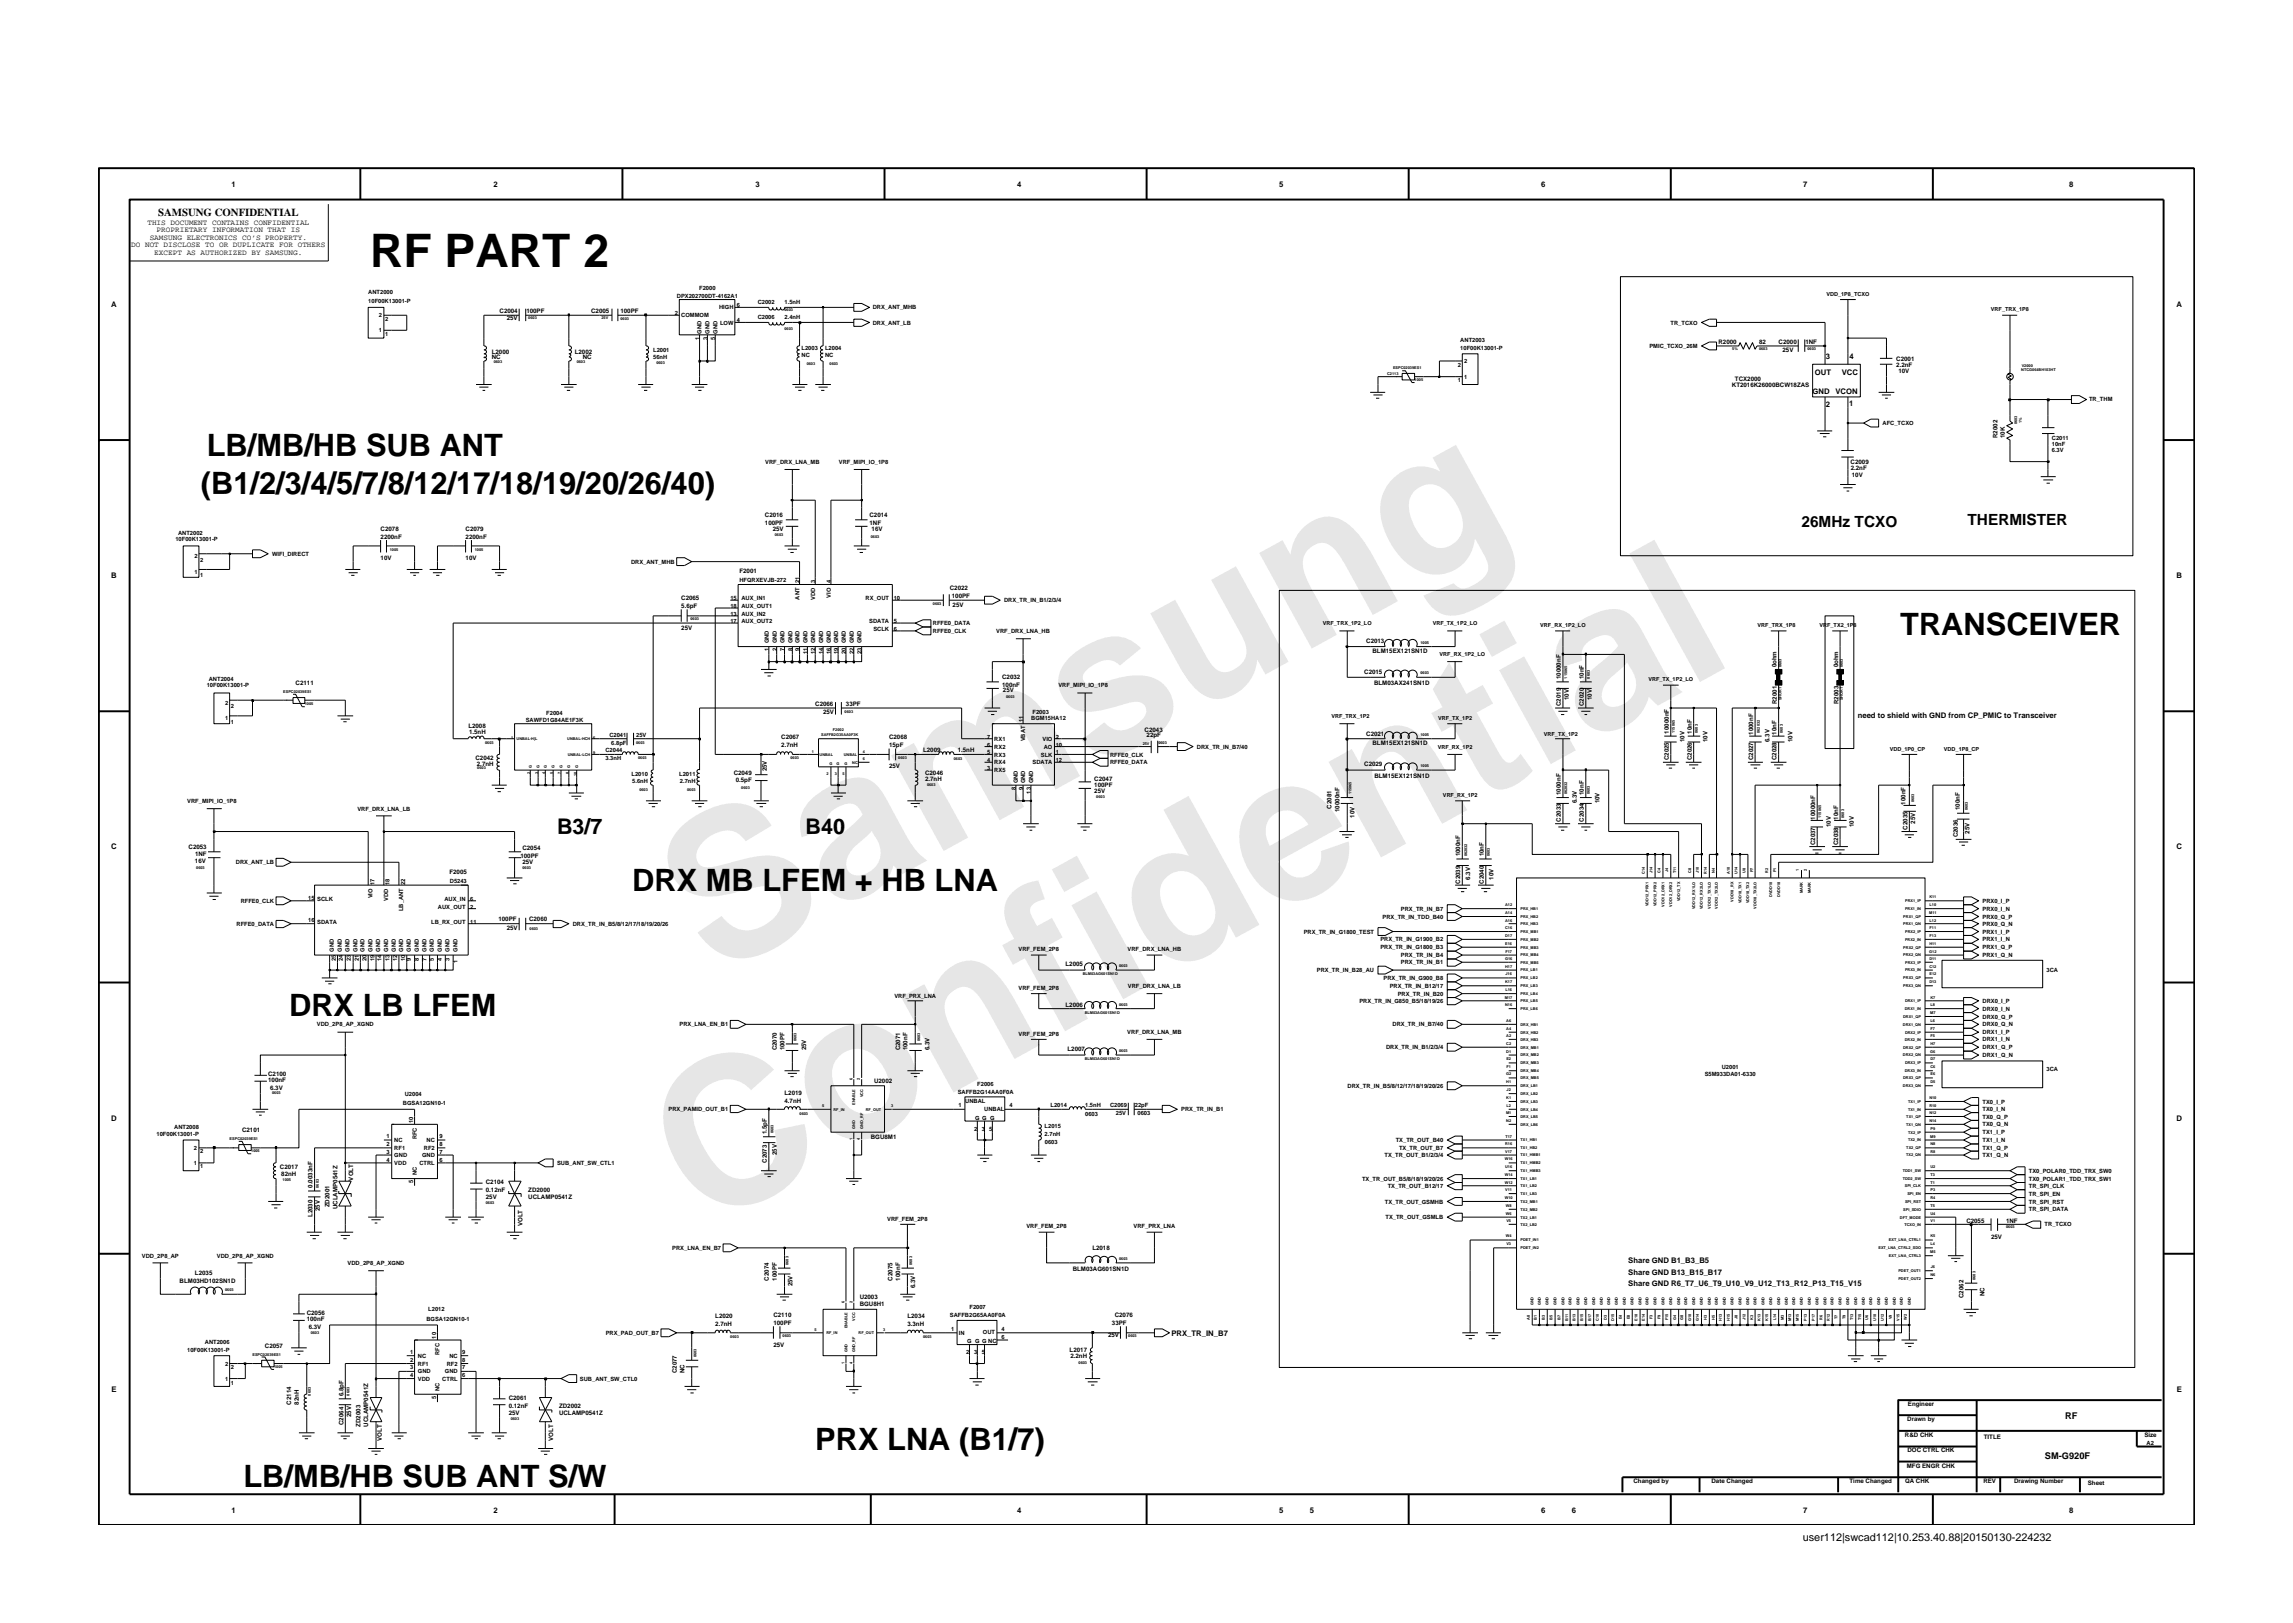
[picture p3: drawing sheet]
<svg xmlns="http://www.w3.org/2000/svg" width="297mm" height="210mm" viewBox="0 0 297 210" stroke-linecap="round" stroke-linejoin="round" font-family="sans-serif">
<defs><g id="words">
<g font-size="26.5" fill="#e6e6e6">
<text x="92.4" y="126.7" transform="rotate(-29 92.4 126.7)">Samsung</text>
<text x="91.1" y="159.4" transform="rotate(-29 91.1 159.4)">Confidential</text>
</g>
<text font-size="6" x="47.9" y="34.6">RF PART 2</text>
<g font-size="4">
<text x="26.8" y="59">LB/MB/HB SUB ANT</text>
<text x="26" y="64">(B1/2/3/4/5/7/8/12/17/18/19/20/26/40)</text>
<text x="246.2" y="82.2">TRANSCEIVER</text>
<text x="81.9" y="115.4">DRX MB LFEM + HB LNA</text>
<text x="37.5" y="131.7">DRX LB LFEM</text>
<text x="105.6" y="187.8">PRX LNA (B1/7)</text>
<text x="31.5" y="192.6">LB/MB/HB SUB ANT S/W</text>
</g>
<g font-size="2.8">
<text x="72.2" y="108">B3/7</text>
<text x="104.3" y="108">B40</text>
</g>
<g font-size="2">
<text x="233.4" y="68.3">26MHz TCXO</text>
<text x="254.9" y="68">THERMISTER</text>
</g>
<g font-size="1.4">
<text x="20.5" y="27.9">SAMSUNG CONFIDENTIAL</text>
<text x="233.5" y="199.7">user112|swcad112|10.253.40.88|20150130-224232</text>
</g>
<g font-size="1.2">
<text x="267.5" y="183.8">RF</text>
<text x="264.9" y="189">SM-G920F</text>
</g>
<g font-size="1">
<text x="19.1" y="29.1">THIS DOCUMENT CONTAINS CONFIDENTIAL</text>
<text x="30" y="24.2">1</text>
<text x="63.9" y="24.2">2</text>
<text x="97.9" y="24.2">3</text>
<text x="131.7" y="24.2">4</text>
<text x="165.7" y="24.2">5</text>
<text x="199.6" y="24.2">6</text>
<text x="233.6" y="24.2">7</text>
<text x="268.1" y="24.2">8</text>
<text x="17" y="32.1">DO NOT DISCLOSE TO OR DUPLICATE FOR OTHERS</text>
<text x="19.4" y="31.1">SAMSUNG ELECTRONICS CO’S PROPERTY.</text>
<text x="20" y="33.1">EXCEPT AS AUTHORIZED BY SAMSUNG.</text>
<text x="20.3" y="30.1">PROPRIETARY INFORMATION THAT IS</text>
<text x="14.4" y="39.8">A</text>
<text x="281.9" y="39.8">A</text>
<text x="236.5" y="46.5">3</text>
<text x="239.6" y="46.5">4</text>
<text x="234.8" y="51.1">GND</text>
<text x="235.1" y="48.5">OUT</text>
<text x="236.5" y="52.8">2</text>
<text x="237.8" y="51">VCON</text>
<text x="238.6" y="48.5">VCC</text>
<text x="239.6" y="52.6">1</text>
<text x="14.4" y="74.9">B</text>
<text x="281.9" y="74.9">B</text>
<text x="240.7" y="93">need to shield with GND from CP_PMIC to Transceiver</text>
<text x="14.4" y="110">C</text>
<text x="281.9" y="110">C</text>
<text x="14.4" y="145.3">D</text>
<text x="281.9" y="145.3">D</text>
<text x="210.9" y="165.1">Share GND B13_B15_B17</text>
<text x="210.9" y="166.7">Share GND R6_T7_U6_T9_U10_V9_U12_T13_R12_P13_T15_V15</text>
<text x="210.9" y="163.6">Share GND B1_B3_B5</text>
<text x="151.8" y="173">PRX_TR_IN_B7</text>
<text x="14.4" y="180.4">E</text>
<text x="282" y="180.4">E</text>
<text x="30" y="196">1</text>
<text x="63.9" y="196">2</text>
<text x="131.7" y="196">4</text>
<text x="165.7" y="196">5</text>
<text x="169.7" y="196">5</text>
<text x="199.6" y="196">6</text>
<text x="203.6" y="196">6</text>
<text x="233.6" y="196">7</text>
<text x="268.1" y="196">8</text>
</g>
<g font-size=".8">
<text x="64.7" y="40.6">C2004</text>
<text x="65.6" y="41.5">25V</text>
<text x="68.2" y="40.6">100PF</text>
<text x="76.6" y="40.6">C2005</text>
<text x="80.4" y="40.6">100PF</text>
<text x="63.7" y="46.5">NC</text>
<text x="63.7" y="45.8">L2000</text>
<text x="74.5" y="45.8">L2002</text>
<text x="75.5" y="46.5">NC</text>
<text x="222.6" y="44.6">R2000</text>
<text x="227.9" y="44.6">82</text>
<text x="230.4" y="44.6">C2000</text>
<text x="230.9" y="45.6">25V</text>
<text x="233.9" y="44.6">1NF</text>
<text x="245.6" y="46.8">C2001</text>
<text x="245.6" y="47.5">2.2nF</text>
<text x="224.4" y="50.1">KT2016K26000BCW18ZAS</text>
<text x="224.7" y="49.3">TCX2000</text>
<text x="245.9" y="48.4">10V</text>
<text x="258.8" y="56.8" transform="rotate(-90 258.8 56.8)">R2002</text>
<text x="259.7" y="56.8" transform="rotate(-90 259.7 56.8)">10K</text>
<text x="239.7" y="60.1">C2009</text>
<text x="239.7" y="60.9">2.2nF</text>
<text x="239.9" y="61.8">10V</text>
<text x="49.3" y="69.8">2200nF</text>
<text x="49.3" y="68.8">C2078</text>
<text x="60.3" y="68.8">C2079</text>
<text x="60.3" y="69.8">2200nF</text>
<text x="99.1" y="68">100PF</text>
<text x="99.1" y="67">C2016</text>
<text x="100.1" y="68.8">25V</text>
<text x="112.6" y="68">1NF</text>
<text x="112.6" y="67">C2014</text>
<text x="112.9" y="68.9">16V</text>
<text x="49.3" y="72.6">10V</text>
<text x="60.3" y="72.6">10V</text>
<text x="88.3" y="77.8">C2065</text>
<text x="95.8" y="74.2">F2001</text>
<text x="123" y="76.5">C2022</text>
<text x="123.3" y="77.5">100PF</text>
<text x="88.3" y="78.8">5.6pF</text>
<text x="88.3" y="81.6">25V</text>
<text x="123.4" y="78.6">25V</text>
<text x="177" y="83.3">C2013</text>
<text x="38.3" y="88.8">C2111</text>
<text x="129.8" y="88">C2032</text>
<text x="129.8" y="89">100nF</text>
<text x="129.9" y="89.6">25V</text>
<text x="176.7" y="87.3">C2015</text>
<text x="177.8" y="84.6">BLM15EX121SN1D</text>
<text x="178" y="88.8">BLM03AX241SN1D</text>
<text x="202.2" y="88" transform="rotate(-90 202.2 88)">10000nF</text>
<text x="205.2" y="88" transform="rotate(-90 205.2 88)">10nF</text>
<text x="230.2" y="86.5" transform="rotate(-90 230.2 86.5)">0ohm</text>
<text x="238.1" y="86.5" transform="rotate(-90 238.1 86.5)">0ohm</text>
<text x="60.7" y="94.3">L2008</text>
<text x="60.8" y="95">1.5nH</text>
<text x="101.2" y="95.7">C2067</text>
<text x="105.6" y="91.5">C2066</text>
<text x="106.6" y="92.5">25V</text>
<text x="109.6" y="91.5">33PF</text>
<text x="115.2" y="95.7">C2068</text>
<text x="148.3" y="94.8">C2043</text>
<text x="148.5" y="95.4">22pF</text>
<text x="177" y="95.3">C2021</text>
<text x="202.2" y="91.5" transform="rotate(-90 202.2 91.5)">C2019</text>
<text x="203.2" y="90.7" transform="rotate(-90 203.2 90.7)">10V</text>
<text x="205.2" y="91.5" transform="rotate(-90 205.2 91.5)">C2020</text>
<text x="206.2" y="90.7" transform="rotate(-90 206.2 90.7)">10V</text>
<text x="216.2" y="95" transform="rotate(-90 216.2 95)">10000nF</text>
<text x="219.1" y="95" transform="rotate(-90 219.1 95)">10nF</text>
<text x="227.1" y="95.2" transform="rotate(-90 227.1 95.2)">1000nF</text>
<text x="230.2" y="95.2" transform="rotate(-90 230.2 95.2)">10nF</text>
<text x="230.2" y="91.2" transform="rotate(-90 230.2 91.2)">R2001</text>
<text x="238.1" y="91.2" transform="rotate(-90 238.1 91.2)">R2003</text>
<text x="61.6" y="98.5">C2042</text>
<text x="61.8" y="99.2">2.7nH</text>
<text x="95" y="100.3">C2049</text>
<text x="95.3" y="101.3">0.5pF</text>
<text x="99.3" y="99.9" transform="rotate(-90 99.3 99.9)">25V</text>
<text x="101.2" y="96.7">2.7nH</text>
<text x="115.2" y="99.5">25V</text>
<text x="115.2" y="96.7">15pF</text>
<text x="119.6" y="97.5">L2009</text>
<text x="119.8" y="100.4">C2046</text>
<text x="119.8" y="101.2">2.7nH</text>
<text x="124.1" y="97.5">1.5nH</text>
<text x="141.8" y="102">100PF</text>
<text x="141.8" y="101.2">C2047</text>
<text x="176.7" y="99.3">C2029</text>
<text x="177.8" y="96.5">BLM15EX121SN1D</text>
<text x="178" y="100.7">BLM15EX121SN1D</text>
<text x="216.2" y="98.5" transform="rotate(-90 216.2 98.5)">C2025</text>
<text x="218.2" y="96.1" transform="rotate(-90 218.2 96.1)">10V</text>
<text x="219.1" y="98.5" transform="rotate(-90 219.1 98.5)">C2026</text>
<text x="221.2" y="96.1" transform="rotate(-90 221.2 96.1)">10V</text>
<text x="227.1" y="98.5" transform="rotate(-90 227.1 98.5)">C2027</text>
<text x="229.2" y="96.1" transform="rotate(-90 229.2 96.1)">6.3V</text>
<text x="230.2" y="98.5" transform="rotate(-90 230.2 98.5)">C2028</text>
<text x="232.2" y="96.1" transform="rotate(-90 232.2 96.1)">10V</text>
<text x="141.8" y="102.7">25V</text>
<text x="172.5" y="104.8" transform="rotate(-90 172.5 104.8)">C2081</text>
<text x="173.5" y="105.2" transform="rotate(-90 173.5 105.2)">10000nF</text>
<text x="175.5" y="105.9" transform="rotate(-90 175.5 105.9)">10V</text>
<text x="202.2" y="106.5" transform="rotate(-90 202.2 106.5)">C2033</text>
<text x="202.2" y="103" transform="rotate(-90 202.2 103)">1000nF</text>
<text x="204.2" y="104.1" transform="rotate(-90 204.2 104.1)">6.3V</text>
<text x="205.2" y="106.5" transform="rotate(-90 205.2 106.5)">C2034</text>
<text x="205.2" y="103" transform="rotate(-90 205.2 103)">10nF</text>
<text x="207.2" y="104.1" transform="rotate(-90 207.2 104.1)">10V</text>
<text x="235.1" y="106.2" transform="rotate(-90 235.1 106.2)">10000nF</text>
<text x="237.2" y="107.1" transform="rotate(-90 237.2 107.1)">10V</text>
<text x="238.1" y="106.2" transform="rotate(-90 238.1 106.2)">10nF</text>
<text x="240.1" y="107.1" transform="rotate(-90 240.1 107.1)">10V</text>
<text x="246.8" y="104.3" transform="rotate(-90 246.8 104.3)">100nF</text>
<text x="247.1" y="107.5" transform="rotate(-90 247.1 107.5)">C2035</text>
<text x="248.1" y="106.7" transform="rotate(-90 248.1 106.7)">25V</text>
<text x="253.9" y="104.9" transform="rotate(-90 253.9 104.9)">100nF</text>
<text x="255.1" y="108" transform="rotate(-90 255.1 108)">25V</text>
<text x="24.4" y="109.9">C2053</text>
<text x="25.3" y="111.8">16V</text>
<text x="25.3" y="110.9">1NF</text>
<text x="58.2" y="113.2">F2005</text>
<text x="67.4" y="111.2">100PF</text>
<text x="67.7" y="110.2">C2054</text>
<text x="67.7" y="112">25V</text>
<text x="189.2" y="110.9" transform="rotate(-90 189.2 110.9)">1000nF</text>
<text x="190.4" y="114" transform="rotate(-90 190.4 114)">6.3V</text>
<text x="192.2" y="110.9" transform="rotate(-90 192.2 110.9)">10nF</text>
<text x="193.5" y="114" transform="rotate(-90 193.5 114)">10V</text>
<text x="235.1" y="109.5" transform="rotate(-90 235.1 109.5)">C2037</text>
<text x="238.1" y="109.5" transform="rotate(-90 238.1 109.5)">C2038</text>
<text x="253.6" y="108.5" transform="rotate(-90 253.6 108.5)">C2036</text>
<text x="64.6" y="119.3">100PF</text>
<text x="68.5" y="119.3">C2060</text>
<text x="189.2" y="114.5" transform="rotate(-90 189.2 114.5)">C2039</text>
<text x="192.2" y="114.5" transform="rotate(-90 192.2 114.5)">C2040</text>
<text x="65.6" y="120.4">25V</text>
<text x="138" y="125.2">L2005</text>
<text x="138" y="130.5">L2006</text>
<text x="100.6" y="136.1" transform="rotate(-90 100.6 136.1)">C2070</text>
<text x="101.6" y="136.1" transform="rotate(-90 101.6 136.1)">100PF</text>
<text x="104.4" y="136.1" transform="rotate(-90 104.4 136.1)">25V</text>
<text x="116.6" y="136.1" transform="rotate(-90 116.6 136.1)">C2071</text>
<text x="117.5" y="136.1" transform="rotate(-90 117.5 136.1)">100nF</text>
<text x="120.4" y="136.1" transform="rotate(-90 120.4 136.1)">6.3V</text>
<text x="138.3" y="136.2">L2007</text>
<text x="34.7" y="140.2">100nF</text>
<text x="34.7" y="139.4">C2100</text>
<text x="35" y="141.2">6.3V</text>
<text x="101.6" y="141.8">L2019</text>
<text x="101.6" y="142.9">4.7nH</text>
<text x="113.2" y="140.4">U2002</text>
<text x="31.4" y="146.7">C2101</text>
<text x="99.3" y="146.9" transform="rotate(-90 99.3 146.9)">1.5pF</text>
<text x="100.6" y="149.6" transform="rotate(-90 100.6 149.6)">25V</text>
<text x="112.8" y="147.6">BGU8M1</text>
<text x="36.3" y="151.4">C2017</text>
<text x="36.4" y="152.3">82nH</text>
<text x="40.5" y="153.9" transform="rotate(-90 40.5 153.9)">0.0033nF</text>
<text x="45.7" y="152.9" transform="rotate(-90 45.7 152.9)">VOLT</text>
<text x="62.9" y="155.4">25V</text>
<text x="62.9" y="153.4">C2104</text>
<text x="62.9" y="154.4">0.12nF</text>
<text x="68.4" y="154.4">ZD2000</text>
<text x="68.4" y="155.4">UCLAMP0541Z</text>
<text x="99.3" y="150.6" transform="rotate(-90 99.3 150.6)">C2073</text>
<text x="40.5" y="157.7" transform="rotate(-90 40.5 157.7)">L2030</text>
<text x="41.4" y="156.9" transform="rotate(-90 41.4 156.9)">25V</text>
<text x="42.7" y="156.4" transform="rotate(-90 42.7 156.4)">ZD2001</text>
<text x="43.7" y="156.7" transform="rotate(-90 43.7 156.7)">UCLAMP0541Z</text>
<text x="67.7" y="158.9" transform="rotate(-90 67.7 158.9)">VOLT</text>
<text x="141.5" y="161.9">L2018</text>
<text x="254.7" y="158.4">C2055</text>
<text x="257.9" y="160.5">25V</text>
<text x="259.9" y="158.4">1NF</text>
<text x="23.3" y="166.2">BLM03HD102SN1D</text>
<text x="25.3" y="165.2">L2035</text>
<text x="99.6" y="165.9" transform="rotate(-90 99.6 165.9)">C2074</text>
<text x="100.6" y="165.9" transform="rotate(-90 100.6 165.9)">100PF</text>
<text x="102.6" y="166.7" transform="rotate(-90 102.6 166.7)">25V</text>
<text x="115.6" y="165.9" transform="rotate(-90 115.6 165.9)">C2075</text>
<text x="116.6" y="165.9" transform="rotate(-90 116.6 165.9)">100nF</text>
<text x="118.6" y="166.9" transform="rotate(-90 118.6 166.9)">6.3V</text>
<text x="139" y="164.7">BLM03AG601SN1D</text>
<text x="257.1" y="167.9" transform="rotate(-90 257.1 167.9)">NC</text>
<text x="39.7" y="171.1">100nF</text>
<text x="39.7" y="170.4">C2056</text>
<text x="40" y="172.2">6.3V</text>
<text x="92.7" y="170.8">L2020</text>
<text x="92.7" y="171.8">2.7nH</text>
<text x="100.2" y="170.6">C2110</text>
<text x="100.2" y="171.6">100PF</text>
<text x="111.4" y="168.3">U2003</text>
<text x="111.4" y="169.1">BGU8H1</text>
<text x="117.5" y="171.8">3.3nH</text>
<text x="117.5" y="170.8">L2034</text>
<text x="143.5" y="173.2">25V</text>
<text x="144" y="171.6">33PF</text>
<text x="144.4" y="170.6">C2076</text>
<text x="254.4" y="168.2" transform="rotate(-90 254.4 168.2)">C2062</text>
<text x="34.3" y="174.6">C2057</text>
<text x="87.7" y="177.9" transform="rotate(-90 87.7 177.9)">C2077</text>
<text x="88.7" y="177.9" transform="rotate(-90 88.7 177.9)">NC</text>
<text x="100.2" y="174.4">25V</text>
<text x="138.6" y="175.2">L2017</text>
<text x="138.7" y="176">2.2nH</text>
<text x="37.7" y="182" transform="rotate(-90 37.7 182)">C2114</text>
<text x="38.7" y="182" transform="rotate(-90 38.7 182)">82nH</text>
<text x="44.5" y="184.6" transform="rotate(-90 44.5 184.6)">C2064</text>
<text x="44.5" y="180.9" transform="rotate(-90 44.5 180.9)">6.8pF</text>
<text x="45.5" y="183.6" transform="rotate(-90 45.5 183.6)">25V</text>
<text x="46.7" y="184.9" transform="rotate(-90 46.7 184.9)">ZD2003</text>
<text x="47.7" y="184.9" transform="rotate(-90 47.7 184.9)">UCLAMP0541Z</text>
<text x="65.9" y="182.4">0.12nF</text>
<text x="65.9" y="181.4">C2061</text>
<text x="65.9" y="183.3">25V</text>
<text x="72.4" y="183.3">UCLAMP0541Z</text>
<text x="72.4" y="182.4">ZD2002</text>
<text x="247.1" y="184.1">Drawn by</text>
<text x="247.2" y="182.2">Engineer</text>
<text x="49.5" y="186.6" transform="rotate(-90 49.5 186.6)">VOLT</text>
<text x="71.7" y="186.6" transform="rotate(-90 71.7 186.6)">VOLT</text>
<text x="246.8" y="186.2">R&amp;D CHK</text>
<text x="247" y="190.1">MFG ENGR CHK</text>
<text x="247.1" y="188.1">DOC CTRL CHK</text>
<text x="257" y="186.4">TITLE</text>
<text x="277.8" y="186.2">Size</text>
<text x="211.6" y="192.2">Changed by</text>
<text x="221.7" y="192.2">Date Changed</text>
<text x="239.6" y="192.2">Time Changed</text>
<text x="246.8" y="192.2">QA CHK</text>
<text x="256.9" y="192.2">REV</text>
<text x="260.9" y="192.2">Drawing Number</text>
<text x="270.5" y="192.3">Sheet</text>
</g>
<g font-size=".7">
<text x="47.7" y="39.3">10F00K13001-P</text>
<text x="47.7" y="38.1">ANT2000</text>
<text x="49.1" y="41.1">2</text>
<text x="49.9" y="41.6">2</text>
<text x="87.4" y="40.8">2</text>
<text x="87.7" y="38.6">DPX202700DT-4162A1</text>
<text x="88.3" y="41.1">COMMOM</text>
<text x="90.6" y="37.6">F2000</text>
<text x="93.2" y="40.1">HIGH</text>
<text x="95.4" y="39.8">6</text>
<text x="95.4" y="41.8">4</text>
<text x="98.2" y="39.4">C2002</text>
<text x="98.2" y="41.4">C2006</text>
<text x="101.6" y="39.4">1.5nH</text>
<text x="101.6" y="41.4">2.4nH</text>
<text x="113.1" y="40.1">DRX_ANT_MHB</text>
<text x="236.6" y="38.3">VDD_1P8_TCXO</text>
<text x="257.9" y="40.3">VRF_TRX_1P8</text>
<text x="49.1" y="43.1">1</text>
<text x="49.9" y="43.6">1</text>
<text x="84.6" y="46.5">56nH</text>
<text x="84.6" y="45.6">L2001</text>
<text x="90.6" y="44" transform="rotate(-90 90.6 44)">1</text>
<text x="90.9" y="43.2" transform="rotate(-90 90.9 43.2)">GND</text>
<text x="91.6" y="44" transform="rotate(-90 91.6 44)">3</text>
<text x="91.9" y="43.2" transform="rotate(-90 91.9 43.2)">GND</text>
<text x="92.7" y="44" transform="rotate(-90 92.7 44)">5</text>
<text x="92.9" y="43.2" transform="rotate(-90 92.9 43.2)">GND</text>
<text x="93.3" y="42">LOW</text>
<text x="103.8" y="45.3">L2003</text>
<text x="103.8" y="46.3">NC</text>
<text x="106.9" y="45.3">L2004</text>
<text x="106.9" y="46.3">NC</text>
<text x="113.1" y="42">DRX_ANT_LB</text>
<text x="188.8" y="47.6">2</text>
<text x="189.2" y="45.3">10F00K13001-P</text>
<text x="189.2" y="44.3">ANT2003</text>
<text x="189.7" y="47">2</text>
<text x="213.7" y="45.1">PMIC_TCXO_26M</text>
<text x="216.4" y="42">TR_TCXO</text>
<text x="188.8" y="49.5">1</text>
<text x="189.7" y="49.1">1</text>
<text x="270.6" y="51.9">TR_THM</text>
<text x="243.9" y="55.1">AFC_TCXO</text>
<text x="265.8" y="57">C2011</text>
<text x="265.8" y="58.5">6.3V</text>
<text x="265.8" y="57.8">10nF</text>
<text x="99.1" y="60.1">VRF_DRX_LNA_MB</text>
<text x="108.7" y="60.1">VRF_MIPI_IO_1P8</text>
<text x="22.7" y="70.1">10F00K13001-P</text>
<text x="23.1" y="69.3">ANT2002</text>
<text x="25.2" y="74.4">1</text>
<text x="25.2" y="72.3">2</text>
<text x="25.9" y="74.8">1</text>
<text x="25.9" y="72.8">2</text>
<text x="35.2" y="72">WIFI_DIRECT</text>
<text x="81.7" y="73">DRX_ANT_MHB</text>
<text x="94.6" y="77.8">15</text>
<text x="95.8" y="75.4">HFQRXEVJB-272</text>
<text x="96" y="77.8">AUX_IN1</text>
<text x="103.6" y="77.7" transform="rotate(-90 103.6 77.7)">ANT</text>
<text x="103.6" y="75.6" transform="rotate(-90 103.6 75.6)">21</text>
<text x="105.6" y="77.7" transform="rotate(-90 105.6 77.7)">VDD</text>
<text x="105.6" y="75.6" transform="rotate(-90 105.6 75.6)">3</text>
<text x="107.6" y="77.4" transform="rotate(-90 107.6 77.4)">VIO</text>
<text x="107.6" y="75.6" transform="rotate(-90 107.6 75.6)">4</text>
<text x="112.1" y="77.8">RX_OUT</text>
<text x="115.8" y="77.8">10</text>
<text x="94.6" y="79.8">13</text>
<text x="94.6" y="80.7">17</text>
<text x="94.6" y="78.8">18</text>
<text x="96" y="79.8">AUX_IN2</text>
<text x="96" y="80.7">AUX_OUT2</text>
<text x="96" y="78.8">AUX_OUT1</text>
<text x="99.6" y="83.3" transform="rotate(-90 99.6 83.3)">GND</text>
<text x="100.6" y="83.3" transform="rotate(-90 100.6 83.3)">GND</text>
<text x="101.6" y="83.3" transform="rotate(-90 101.6 83.3)">GND</text>
<text x="102.6" y="83.3" transform="rotate(-90 102.6 83.3)">GND</text>
<text x="103.6" y="83.3" transform="rotate(-90 103.6 83.3)">GND</text>
<text x="104.6" y="83.3" transform="rotate(-90 104.6 83.3)">GND</text>
<text x="105.6" y="83.3" transform="rotate(-90 105.6 83.3)">GND</text>
<text x="106.6" y="83.3" transform="rotate(-90 106.6 83.3)">GND</text>
<text x="107.6" y="83.3" transform="rotate(-90 107.6 83.3)">GND</text>
<text x="108.6" y="83.3" transform="rotate(-90 108.6 83.3)">GND</text>
<text x="109.6" y="83.3" transform="rotate(-90 109.6 83.3)">GND</text>
<text x="110.6" y="83.3" transform="rotate(-90 110.6 83.3)">GND</text>
<text x="111.6" y="83.3" transform="rotate(-90 111.6 83.3)">GND</text>
<text x="112.6" y="80.7">SDATA</text>
<text x="113.1" y="81.7">SCLK</text>
<text x="115.8" y="80.7">5</text>
<text x="115.8" y="81.7">6</text>
<text x="120.8" y="82">RFFE0_CLK</text>
<text x="120.8" y="81">RFFE0_DATA</text>
<text x="129.1" y="82">VRF_DRX_LNA_HB</text>
<text x="130.1" y="78">DRX_TR_IN_B1/2/3/4</text>
<text x="171.4" y="81">VRF_TRX_1P2_LO</text>
<text x="185.6" y="81">VRF_TX_1P2_LO</text>
<text x="199.5" y="81.2">VRF_RX_1P2_LO</text>
<text x="227.7" y="81.2">VRF_TRX_1P8</text>
<text x="235.7" y="81.2">VRF_TX2_1P8</text>
<text x="26.8" y="89.1">10F00K13001-P</text>
<text x="27.1" y="88.3">ANT2004</text>
<text x="99.6" y="84.3" transform="rotate(-90 99.6 84.3)">1</text>
<text x="100.6" y="84.3" transform="rotate(-90 100.6 84.3)">2</text>
<text x="101.6" y="84.3" transform="rotate(-90 101.6 84.3)">7</text>
<text x="102.6" y="84.3" transform="rotate(-90 102.6 84.3)">8</text>
<text x="103.6" y="84.3" transform="rotate(-90 103.6 84.3)">9</text>
<text x="104.6" y="84.8" transform="rotate(-90 104.6 84.8)">11</text>
<text x="105.6" y="84.8" transform="rotate(-90 105.6 84.8)">12</text>
<text x="106.6" y="84.8" transform="rotate(-90 106.6 84.8)">14</text>
<text x="107.6" y="84.8" transform="rotate(-90 107.6 84.8)">16</text>
<text x="108.6" y="84.8" transform="rotate(-90 108.6 84.8)">19</text>
<text x="109.6" y="84.8" transform="rotate(-90 109.6 84.8)">20</text>
<text x="110.6" y="84.8" transform="rotate(-90 110.6 84.8)">22</text>
<text x="111.6" y="84.8" transform="rotate(-90 111.6 84.8)">23</text>
<text x="137.1" y="89">VRF_MIPI_IO_1P8</text>
<text x="186.5" y="85">VRF_RX_1P2_LO</text>
<text x="213.5" y="88.3">VRF_TX_1P2_LO</text>
<text x="29.2" y="93.3">1</text>
<text x="29.2" y="91.3">2</text>
<text x="29.9" y="93.8">1</text>
<text x="29.9" y="91.7">2</text>
<text x="68.1" y="93.5">SAWFD1G84AE1F3K</text>
<text x="70.8" y="92.6">F2004</text>
<text x="78.9" y="95.4">C2041</text>
<text x="82.4" y="95.4">25V</text>
<text x="127.9" y="95.7">7</text>
<text x="128.8" y="96">RX1</text>
<text x="132.5" y="93.5" transform="rotate(-90 132.5 93.5)">11</text>
<text x="133.6" y="93.2">BGM15HA12</text>
<text x="133.8" y="92.5">F2003</text>
<text x="135.1" y="96">VIO</text>
<text x="136.8" y="95.7">2</text>
<text x="172.5" y="93">VRF_TRX_1P2</text>
<text x="186.3" y="93.3">VRF_TX_1P2</text>
<text x="200" y="95.3">VRF_TX_1P2</text>
<text x="78.4" y="97.5">C2044</text>
<text x="78.4" y="98.5">3.3nH</text>
<text x="79.2" y="96.5">6.8pF</text>
<text x="81.8" y="100.5">L2010</text>
<text x="81.9" y="101.5">5.6nH</text>
<text x="88" y="100.5">L2011</text>
<text x="88.1" y="101.5">2.7nH</text>
<text x="127.9" y="99.8">3</text>
<text x="127.9" y="98.7">4</text>
<text x="127.9" y="97.7">5</text>
<text x="127.9" y="96.7">6</text>
<text x="128.8" y="100">RX5</text>
<text x="128.8" y="99">RX4</text>
<text x="128.8" y="98">RX3</text>
<text x="128.8" y="97">RX2</text>
<text x="131.9" y="101.5" transform="rotate(-90 131.9 101.5)">GND</text>
<text x="132.8" y="101.5" transform="rotate(-90 132.8 101.5)">GND</text>
<text x="132.8" y="96" transform="rotate(-90 132.8 96)">VBAT</text>
<text x="133.8" y="99">SDATA</text>
<text x="133.8" y="101.5" transform="rotate(-90 133.8 101.5)">GND</text>
<text x="134.8" y="98">SLK</text>
<text x="135.2" y="97">AO</text>
<text x="136.8" y="98.7">12</text>
<text x="136.8" y="97.7">1</text>
<text x="136.8" y="96.7">10</text>
<text x="143.8" y="98">RFFE0_CLK</text>
<text x="143.8" y="99">RFFE0_DATA</text>
<text x="155.1" y="97">DRX_TR_IN_B7/40</text>
<text x="186.2" y="97">VRF_RX_1P2</text>
<text x="244.8" y="97.2">VDD_1P0_CP</text>
<text x="251.8" y="97.2">VDD_1P8_CP</text>
<text x="24.3" y="104">VRF_MIPI_IO_1P8</text>
<text x="46.3" y="105">VRF_DRX_LNA_LB</text>
<text x="131.6" y="102.4" transform="rotate(-90 131.6 102.4)">8</text>
<text x="132.5" y="102.4" transform="rotate(-90 132.5 102.4)">9</text>
<text x="133.5" y="102.8" transform="rotate(-90 133.5 102.8)">13</text>
<text x="186.9" y="103.2">VRF_RX_1P2</text>
<text x="30.6" y="112">DRX_ANT_LB</text>
<text x="30.6" y="119.9">RFFE0_DATA</text>
<text x="31.2" y="117">RFFE0_CLK</text>
<text x="39.9" y="116.5">15</text>
<text x="39.9" y="119.5">16</text>
<text x="41.1" y="116.7">SCLK</text>
<text x="41.1" y="119.7">SDATA</text>
<text x="48.2" y="116.4" transform="rotate(-90 48.2 116.4)">VIO</text>
<text x="48.5" y="114.7" transform="rotate(-90 48.5 114.7)">17</text>
<text x="50.3" y="116.7" transform="rotate(-90 50.3 116.7)">VDD 18</text>
<text x="52.2" y="118" transform="rotate(-90 52.2 118)">LB_ANT</text>
<text x="52.5" y="114.7" transform="rotate(-90 52.5 114.7)">22</text>
<text x="55.9" y="119.7">LB_RX_OUT</text>
<text x="56.7" y="117.7">AUX_OUT</text>
<text x="57.6" y="116.7">AUX_IN</text>
<text x="58.3" y="114.3">D5243</text>
<text x="60.9" y="116.7">6</text>
<text x="60.9" y="117.7">2</text>
<text x="60.9" y="119.7">11</text>
<text x="74.2" y="119.9">DRX_TR_IN_B5/8/12/17/18/19/20/26</text>
<text x="179.1" y="119">PRX_TR_IN_TDD_B40</text>
<text x="181.5" y="118">PRX_TR_IN_B7</text>
<text x="256.8" y="118">PRX0_I_N</text>
<text x="256.8" y="119.9">PRX0_Q_N</text>
<text x="256.8" y="119">PRX0_Q_P</text>
<text x="256.8" y="117">PRX0_I_P</text>
<text x="43.2" y="123.3" transform="rotate(-90 43.2 123.3)">GND</text>
<text x="43.5" y="124.6" transform="rotate(-90 43.5 124.6)">25</text>
<text x="44.3" y="123.3" transform="rotate(-90 44.3 123.3)">GND</text>
<text x="44.4" y="124.6" transform="rotate(-90 44.4 124.6)">24</text>
<text x="45.3" y="123.3" transform="rotate(-90 45.3 123.3)">GND</text>
<text x="45.4" y="124.6" transform="rotate(-90 45.4 124.6)">23</text>
<text x="46.3" y="123.3" transform="rotate(-90 46.3 123.3)">GND</text>
<text x="46.5" y="124.6" transform="rotate(-90 46.5 124.6)">21</text>
<text x="47.2" y="123.3" transform="rotate(-90 47.2 123.3)">GND</text>
<text x="47.5" y="124.6" transform="rotate(-90 47.5 124.6)">20</text>
<text x="48.2" y="123.3" transform="rotate(-90 48.2 123.3)">GND</text>
<text x="48.5" y="124.6" transform="rotate(-90 48.5 124.6)">19</text>
<text x="49.3" y="123.3" transform="rotate(-90 49.3 123.3)">GND</text>
<text x="49.4" y="124.6" transform="rotate(-90 49.4 124.6)">14</text>
<text x="50.3" y="123.3" transform="rotate(-90 50.3 123.3)">GND</text>
<text x="50.4" y="124.6" transform="rotate(-90 50.4 124.6)">13</text>
<text x="51.3" y="123.3" transform="rotate(-90 51.3 123.3)">GND</text>
<text x="51.5" y="124.6" transform="rotate(-90 51.5 124.6)">12</text>
<text x="52.2" y="123.3" transform="rotate(-90 52.2 123.3)">GND</text>
<text x="52.5" y="124.6" transform="rotate(-90 52.5 124.6)">10</text>
<text x="53.2" y="124.5" transform="rotate(-90 53.2 124.5)">9</text>
<text x="53.2" y="123.3" transform="rotate(-90 53.2 123.3)">GND</text>
<text x="54.3" y="124.5" transform="rotate(-90 54.3 124.5)">8</text>
<text x="54.3" y="123.3" transform="rotate(-90 54.3 123.3)">GND</text>
<text x="55.3" y="124.5" transform="rotate(-90 55.3 124.5)">7</text>
<text x="55.3" y="123.3" transform="rotate(-90 55.3 123.3)">GND</text>
<text x="56.2" y="124.5" transform="rotate(-90 56.2 124.5)">5</text>
<text x="56.2" y="123.3" transform="rotate(-90 56.2 123.3)">GND</text>
<text x="57.2" y="124.5" transform="rotate(-90 57.2 124.5)">4</text>
<text x="57.2" y="123.3" transform="rotate(-90 57.2 123.3)">GND</text>
<text x="58.2" y="123.3" transform="rotate(-90 58.2 123.3)">GND</text>
<text x="58.2" y="124.5" transform="rotate(-90 58.2 124.5)">3</text>
<text x="59.2" y="124.7" transform="rotate(-90 59.2 124.7)">1</text>
<text x="59.2" y="123.3" transform="rotate(-90 59.2 123.3)">GND</text>
<text x="131.9" y="123.2">VRF_FEM_2P8</text>
<text x="146.1" y="123.2">VRF_DRX_LNA_HB</text>
<text x="168.9" y="121">PRX_TR_IN_G1800_TEST</text>
<text x="170.6" y="125.9">PRX_TR_IN_B28_AU</text>
<text x="178.8" y="123">PRX_TR_IN_G1800_B3</text>
<text x="178.8" y="122">PRX_TR_IN_G1900_B2</text>
<text x="181.5" y="124.9">PRX_TR_IN_B1</text>
<text x="181.5" y="124">PRX_TR_IN_B4</text>
<text x="256.8" y="121">PRX1_I_P</text>
<text x="256.8" y="122">PRX1_I_N</text>
<text x="256.8" y="124">PRX1_Q_N</text>
<text x="256.8" y="123">PRX1_Q_P</text>
<text x="265.1" y="125.9">3CA</text>
<text x="115.9" y="129.2">VRF_PRX_LNA</text>
<text x="131.9" y="128.2">VRF_FEM_2P8</text>
<text x="146.1" y="128">VRF_DRX_LNA_LB</text>
<text x="176.1" y="129.9">PRX_TR_IN_G850_B5/18/19/26</text>
<text x="179.2" y="127">PRX_TR_IN_G900_B8</text>
<text x="180" y="128">PRX_TR_IN_B12/17</text>
<text x="181.1" y="129">PRX_TR_IN_B20</text>
<text x="256.8" y="130.9">DRX0_I_N</text>
<text x="256.8" y="132">DRX0_Q_P</text>
<text x="256.8" y="129.9">DRX0_I_P</text>
<text x="41" y="133">VDD_2P8_AP_XGND</text>
<text x="88" y="133">PRX_LNA_EN_B1</text>
<text x="131.9" y="134.2">VRF_FEM_2P8</text>
<text x="146" y="134">VRF_DRX_LNA_MB</text>
<text x="179.6" y="135.9">DRX_TR_IN_B1/2/3/4</text>
<text x="180.4" y="133">DRX_TR_IN_B7/40</text>
<text x="256.8" y="133">DRX0_Q_N</text>
<text x="256.8" y="134.9">DRX1_I_N</text>
<text x="256.8" y="134">DRX1_I_P</text>
<text x="256.8" y="137">DRX1_Q_N</text>
<text x="256.8" y="135.9">DRX1_Q_P</text>
<text x="52.2" y="143.2">BGSA12GN10-1</text>
<text x="52.4" y="141.9">U2004</text>
<text x="86.6" y="144">PRX_PAMID_OUT_B1</text>
<text x="124.1" y="141.7">SAFFB2G14AA0F0A</text>
<text x="124.1" y="143.5">1</text>
<text x="125" y="142.9">UNBAL</text>
<text x="126.6" y="140.7">F2006</text>
<text x="127.5" y="143.9">UNBAL</text>
<text x="130.8" y="143.5">4</text>
<text x="136.1" y="143.5">L2014</text>
<text x="140.6" y="143.5">1.5nH</text>
<text x="143.8" y="143.5">C2069</text>
<text x="147" y="143.5">22pF</text>
<text x="153" y="144">PRX_TR_IN_B1</text>
<text x="174.6" y="140.9">DRX_TR_IN_B5/8/12/17/18/19/20/26</text>
<text x="220.8" y="139.4">S5M933DA01-6330</text>
<text x="223" y="138.5">U2001</text>
<text x="256.8" y="144">TX0_I_N</text>
<text x="256.8" y="143">TX0_I_P</text>
<text x="265.1" y="138.7">3CA</text>
<text x="20.3" y="147.2">10F00K13001-P</text>
<text x="22.6" y="146.2">ANT2008</text>
<text x="25.1" y="149">2</text>
<text x="25.9" y="149.4">2</text>
<text x="50.1" y="148.4">2</text>
<text x="50.1" y="149.5">3</text>
<text x="50.1" y="147.4">1</text>
<text x="51.1" y="149">RF1</text>
<text x="51.1" y="149.9">GND</text>
<text x="51.1" y="148">NC</text>
<text x="53.5" y="145.5" transform="rotate(-90 53.5 145.5)">10</text>
<text x="54" y="147.6" transform="rotate(-90 54 147.6)">RFC</text>
<text x="54.7" y="149.9">GND</text>
<text x="54.9" y="149">RF2</text>
<text x="55.3" y="148">NC</text>
<text x="56.9" y="149.5">7</text>
<text x="56.9" y="148.4">8</text>
<text x="56.9" y="147.4">9</text>
<text x="126.2" y="146.5">2</text>
<text x="126.3" y="145.1">G G G</text>
<text x="127.2" y="146.5">3 5</text>
<text x="135.3" y="146.2">L2015</text>
<text x="135.3" y="147.2">2.7nH</text>
<text x="135.4" y="148.2">0603</text>
<text x="140.6" y="144.6">0603</text>
<text x="144.6" y="144.4">25V</text>
<text x="147.3" y="144.4">0603</text>
<text x="179.4" y="149.9">TX_TR_OUT_B1/2/3/4</text>
<text x="180.8" y="148">TX_TR_OUT_B40</text>
<text x="181.2" y="149">TX_TR_OUT_B7</text>
<text x="256.8" y="146.9">TX1_I_P</text>
<text x="256.8" y="149.9">TX1_Q_N</text>
<text x="256.8" y="148">TX1_I_N</text>
<text x="256.8" y="144.9">TX0_Q_P</text>
<text x="256.8" y="145.9">TX0_Q_N</text>
<text x="256.8" y="149">TX1_Q_P</text>
<text x="25.1" y="150.9">1</text>
<text x="25.9" y="151.4">1</text>
<text x="50.1" y="150.5">4</text>
<text x="51.1" y="150.9">VDD</text>
<text x="53.5" y="153.3" transform="rotate(-90 53.5 153.3)">5</text>
<text x="54" y="152.3" transform="rotate(-90 54 152.3)">NC</text>
<text x="54.3" y="150.9">CTRL</text>
<text x="56.9" y="150.5">6</text>
<text x="72.2" y="150.9">SUB_ANT_SW_CTL1</text>
<text x="176.4" y="153">TX_TR_OUT_B5/8/18/19/20/26</text>
<text x="179.4" y="155.9">TX_TR_OUT_GSMHB</text>
<text x="179.8" y="153.9">TX_TR_OUT_B12/17</text>
<text x="262.8" y="154.9">TR_SPI_EN</text>
<text x="262.8" y="155.9">TR_SPI_RST</text>
<text x="262.8" y="153.9">TR_SPI_CLK</text>
<text x="262.8" y="153">TX0_POLAR1_TDD_TRX_SW1</text>
<text x="262.8" y="151.9">TX0_POLAR0_TDD_TRX_SW0</text>
<text x="87.1" y="161.9">PRX_LNA_EN_B7</text>
<text x="114.9" y="158.2">VRF_FEM_2P8</text>
<text x="133" y="159.1">VRF_FEM_2P8</text>
<text x="146.8" y="159.1">VRF_PRX_LNA</text>
<text x="179.5" y="158">TX_TR_OUT_GSMLB</text>
<text x="262.8" y="156.9">TR_SPI_DATA</text>
<text x="264.9" y="158.9">TR_TCXO</text>
<text x="18.4" y="162.9">VDD_2P8_AP</text>
<text x="28.1" y="162.9">VDD_2P8_AP_XGND</text>
<text x="45" y="163.9">VDD_2P8_AP_XGND</text>
<text x="55.2" y="171.1">BGSA12GN10-1</text>
<text x="55.5" y="169.9">L2012</text>
<text x="56.5" y="173.4" transform="rotate(-90 56.5 173.4)">10</text>
<text x="78.5" y="172.9">PRX_PAD_OUT_B7</text>
<text x="123" y="170.7">SAFFB2G65AA0F0A</text>
<text x="123.2" y="172.4">1</text>
<text x="124.2" y="173">IN</text>
<text x="125.6" y="169.6">F2007</text>
<text x="127.3" y="172.8">OUT</text>
<text x="129.7" y="173.4">6</text>
<text x="129.7" y="172.4">4</text>
<text x="24.3" y="175.1">10F00K13001-P</text>
<text x="26.5" y="174.1">ANT2006</text>
<text x="29.2" y="178.9">1</text>
<text x="29.2" y="176.9">2</text>
<text x="29.9" y="179.4">1</text>
<text x="29.9" y="177.4">2</text>
<text x="53.1" y="176.4">2</text>
<text x="53.1" y="177.4">3</text>
<text x="53.1" y="178.4">4</text>
<text x="53.1" y="175.5">1</text>
<text x="54.1" y="176.9">RF1</text>
<text x="54.1" y="177.9">GND</text>
<text x="54.1" y="178.9">VDD</text>
<text x="54.1" y="175.9">NC</text>
<text x="56.9" y="175.6" transform="rotate(-90 56.9 175.6)">RFC</text>
<text x="57.3" y="178.9">CTRL</text>
<text x="57.6" y="177.9">GND</text>
<text x="57.9" y="176.9">RF2</text>
<text x="58.2" y="175.9">NC</text>
<text x="59.9" y="178.4">6</text>
<text x="59.9" y="177.4">7</text>
<text x="59.9" y="176.4">8</text>
<text x="59.9" y="175.5">9</text>
<text x="75.1" y="178.9">SUB_ANT_SW_CTL0</text>
<text x="125.2" y="175.5">2</text>
<text x="125.3" y="174">G G G NC</text>
<text x="126.2" y="175.5">3</text>
<text x="127.2" y="175.5">5</text>
<text x="56.5" y="181.2" transform="rotate(-90 56.5 181.2)">5</text>
<text x="56.9" y="180.2" transform="rotate(-90 56.9 180.2)">NC</text>
<text x="278.1" y="187.1">A2</text>
</g>
<g font-size=".5">
<text x="68.4" y="41.4">0603</text>
<text x="77.9" y="41.3">25V</text>
<text x="80.4" y="41.5">0603</text>
<text x="101.6" y="40.3">0603</text>
<text x="64" y="47">0603</text>
<text x="74.7" y="47">0603</text>
<text x="85" y="47.1">0603</text>
<text x="101.6" y="42.8">0603</text>
<text x="104.5" y="47.3">0603</text>
<text x="107.5" y="47.3">0603</text>
<text x="180.5" y="47.8">ESPC02039ES1</text>
<text x="224.4" y="45.3">5%</text>
<text x="227.9" y="45.3">0603</text>
<text x="234.1" y="45.3">0603</text>
<text x="261.9" y="47.5">V2000</text>
<text x="179.7" y="48.5">C2113</text>
<text x="183.2" y="49.3">1005</text>
<text x="261.8" y="48">NTCG064BH103HT</text>
<text x="261.3" y="55" transform="rotate(-90 261.3 55)">0603</text>
<text x="261.9" y="54.8" transform="rotate(-90 261.9 54.8)">1%</text>
<text x="50.5" y="71.3">1005</text>
<text x="61.5" y="71.3">1005</text>
<text x="100.4" y="69.4">0603</text>
<text x="112.8" y="69.6">0603</text>
<text x="89.4" y="80.3">0603</text>
<text x="120.8" y="78.4">0603</text>
<text x="184" y="83.4">1005</text>
<text x="36.7" y="89.8">ESPC02039ES1</text>
<text x="184" y="87.3">0603</text>
<text x="203" y="87.9" transform="rotate(-90 203 87.9)">115065</text>
<text x="206" y="87.9" transform="rotate(-90 206 87.9)">0603</text>
<text x="230.8" y="86.5" transform="rotate(-90 230.8 86.5)">0603</text>
<text x="238.7" y="86.5" transform="rotate(-90 238.7 86.5)">0603</text>
<text x="39.5" y="91.3">1005</text>
<text x="66.2" y="95.7">1</text>
<text x="66.9" y="95.9">UNBAL-H|L</text>
<text x="73.5" y="95.9">UNBAL-HCH</text>
<text x="76.8" y="95.7">6</text>
<text x="106.4" y="95.4">SAFFB2G35AA0F3K</text>
<text x="107.9" y="94.7">F2002</text>
<text x="109.4" y="92.3">0603</text>
<text x="130.3" y="90.4">0603</text>
<text x="184" y="95.4">1005</text>
<text x="217" y="94.9" transform="rotate(-90 217 94.9)">115065</text>
<text x="219.9" y="94.9" transform="rotate(-90 219.9 94.9)">0603</text>
<text x="228" y="94.9" transform="rotate(-90 228 94.9)">062032</text>
<text x="230.8" y="90.7" transform="rotate(-90 230.8 90.7)">SHORT</text>
<text x="230.9" y="94.9" transform="rotate(-90 230.9 94.9)">0603</text>
<text x="238.7" y="90.7" transform="rotate(-90 238.7 90.7)">SHORT</text>
<text x="61.8" y="99.6">0603</text>
<text x="62.8" y="96.3">0603</text>
<text x="68.7" y="100.2" transform="rotate(-90 68.7 100.2)">2</text>
<text x="68.9" y="99.5" transform="rotate(-90 68.9 99.5)">G</text>
<text x="69.7" y="100.2" transform="rotate(-90 69.7 100.2)">3</text>
<text x="69.9" y="99.5" transform="rotate(-90 69.9 99.5)">G</text>
<text x="70.6" y="100.2" transform="rotate(-90 70.6 100.2)">4</text>
<text x="70.8" y="99.5" transform="rotate(-90 70.8 99.5)">G</text>
<text x="71.7" y="100.2" transform="rotate(-90 71.7 100.2)">5</text>
<text x="71.8" y="99.5" transform="rotate(-90 71.8 99.5)">G</text>
<text x="72.7" y="100.2" transform="rotate(-90 72.7 100.2)">7</text>
<text x="72.9" y="99.5" transform="rotate(-90 72.9 99.5)">G</text>
<text x="73.5" y="97.9">UNBAL-LCH</text>
<text x="73.7" y="100.2" transform="rotate(-90 73.7 100.2)">8</text>
<text x="73.9" y="99.5" transform="rotate(-90 73.9 99.5)">G</text>
<text x="74.7" y="100.5" transform="rotate(-90 74.7 100.5)">10</text>
<text x="74.9" y="99.5" transform="rotate(-90 74.9 99.5)">G</text>
<text x="76.8" y="97.7">9</text>
<text x="82.4" y="96.3">0603</text>
<text x="82.7" y="98.4">0603</text>
<text x="102.4" y="98.3">0603</text>
<text x="105.2" y="97.6">1</text>
<text x="106.2" y="97.9">UNBAL</text>
<text x="107" y="100.4">2</text>
<text x="107.4" y="99.1">G</text>
<text x="108.1" y="100.4">3</text>
<text x="108.4" y="99.1">G</text>
<text x="109.1" y="100.4">5</text>
<text x="109.3" y="97.9">UNBAL</text>
<text x="109.4" y="99.1">G</text>
<text x="110.4" y="98.9">NC</text>
<text x="111.8" y="97.6">4</text>
<text x="111.8" y="98.5">6</text>
<text x="116.4" y="98.3">0603</text>
<text x="120.1" y="101.8">0603</text>
<text x="123.6" y="98.5">0603</text>
<text x="148" y="96.5">25V</text>
<text x="150.1" y="96.3">0603</text>
<text x="184" y="99.4">1005</text>
<text x="82.8" y="102.5">0603</text>
<text x="89" y="102.5">0603</text>
<text x="96" y="102.2">0603</text>
<text x="142" y="103.3">0603</text>
<text x="175.1" y="102.9" transform="rotate(-90 175.1 102.9)">115065</text>
<text x="203" y="102.9" transform="rotate(-90 203 102.9)">062032</text>
<text x="206" y="102.9" transform="rotate(-90 206 102.9)">0603</text>
<text x="235.9" y="105.9" transform="rotate(-90 235.9 105.9)">115065</text>
<text x="238.9" y="105.9" transform="rotate(-90 238.9 105.9)">0603</text>
<text x="248" y="103.9" transform="rotate(-90 248 103.9)">0603</text>
<text x="254.9" y="104.9" transform="rotate(-90 254.9 104.9)">0603</text>
<text x="25.4" y="112.6">0603</text>
<text x="67.7" y="112.6">0603</text>
<text x="190" y="110.9" transform="rotate(-90 190 110.9)">062032</text>
<text x="193" y="110.9" transform="rotate(-90 193 110.9)">0603</text>
<text x="213.1" y="113.2" transform="rotate(-90 213.1 113.2)">C14</text>
<text x="214.1" y="113.1" transform="rotate(-90 214.1 113.1)">J14</text>
<text x="215.1" y="113" transform="rotate(-90 215.1 113)">C4</text>
<text x="216.1" y="113" transform="rotate(-90 216.1 113)">J4</text>
<text x="217.1" y="113.1" transform="rotate(-90 217.1 113.1)">T11</text>
<text x="219.1" y="113" transform="rotate(-90 219.1 113)">C8</text>
<text x="220.1" y="113.1" transform="rotate(-90 220.1 113.1)">J10</text>
<text x="221.1" y="113.2" transform="rotate(-90 221.1 113.2)">R14</text>
<text x="222.1" y="113" transform="rotate(-90 222.1 113)">N4</text>
<text x="224.1" y="113.2" transform="rotate(-90 224.1 113.2)">A10</text>
<text x="225.1" y="113.2" transform="rotate(-90 225.1 113.2)">U14</text>
<text x="226.1" y="113" transform="rotate(-90 226.1 113)">U8</text>
<text x="227.1" y="113" transform="rotate(-90 227.1 113)">P7</text>
<text x="229.1" y="113" transform="rotate(-90 229.1 113)">R2</text>
<text x="230.1" y="113" transform="rotate(-90 230.1 113)">P1</text>
<text x="233" y="112.9" transform="rotate(-90 233 112.9)">1</text>
<text x="234.1" y="112.9" transform="rotate(-90 234.1 112.9)">2</text>
<text x="195" y="117.4">A12</text>
<text x="195" y="118.4">A14</text>
<text x="195" y="119.4">A16</text>
<text x="197" y="117.9">PRX_HB1</text>
<text x="197" y="118.9">PRX_HB2</text>
<text x="197" y="119.8">PRX_HB3</text>
<text x="213.6" y="117.4" transform="rotate(-90 213.6 117.4)">VDD12_PRX1</text>
<text x="214.6" y="117.4" transform="rotate(-90 214.6 117.4)">VDD12_PRX2</text>
<text x="215.6" y="117.5" transform="rotate(-90 215.6 117.5)">VDD12_DRX1</text>
<text x="216.6" y="117.5" transform="rotate(-90 216.6 117.5)">VDD12_DRX2</text>
<text x="217.6" y="116.8" transform="rotate(-90 217.6 116.8)">VDD12_TX</text>
<text x="219.6" y="117.8" transform="rotate(-90 219.6 117.8)">VDD12_RX1LO</text>
<text x="220.6" y="117.8" transform="rotate(-90 220.6 117.8)">VDD12_RX2LO</text>
<text x="221.6" y="117.7" transform="rotate(-90 221.6 117.7)">VDD12_TX1LO</text>
<text x="222.5" y="117.7" transform="rotate(-90 222.5 117.7)">VDD12_TX2LO</text>
<text x="224.6" y="116.8" transform="rotate(-90 224.6 116.8)">VDD18_RX</text>
<text x="225.6" y="117" transform="rotate(-90 225.6 117)">VDD18_TX1</text>
<text x="226.6" y="117" transform="rotate(-90 226.6 117)">VDD18_TX2</text>
<text x="227.5" y="117.7" transform="rotate(-90 227.5 117.7)">VDD18_TX2LO</text>
<text x="229.6" y="116.2" transform="rotate(-90 229.6 116.2)">DVDD10</text>
<text x="230.6" y="116.2" transform="rotate(-90 230.6 116.2)">DVDD18</text>
<text x="233.6" y="115.7" transform="rotate(-90 233.6 115.7)">MARK</text>
<text x="234.6" y="115.7" transform="rotate(-90 234.6 115.7)">MARK</text>
<text x="246.5" y="119.8">PRX1_QN</text>
<text x="246.6" y="118.9">PRX1_QP</text>
<text x="246.8" y="117.9">PRX1_IN</text>
<text x="246.8" y="116.9">PRX1_IP</text>
<text x="249.9" y="118.4">M11</text>
<text x="249.9" y="116.4">K11</text>
<text x="250" y="117.4">L10</text>
<text x="250" y="119.4">L12</text>
<text x="68.6" y="120.4">0603</text>
<text x="145" y="125.3">0603</text>
<text x="195" y="124.4">G16</text>
<text x="195" y="125.3">H17</text>
<text x="195" y="121.4">D17</text>
<text x="195" y="120.4">C16</text>
<text x="195" y="122.4">E16</text>
<text x="195" y="123.4">F17</text>
<text x="197" y="125.9">PRX_LB1</text>
<text x="197" y="124.8">PRX_MB5</text>
<text x="197" y="123.9">PRX_MB4</text>
<text x="197" y="122.9">PRX_MB3</text>
<text x="197" y="121.9">PRX_MB2</text>
<text x="197" y="120.9">PRX_MB1</text>
<text x="246.5" y="123.9">PRX2_QN</text>
<text x="246.6" y="122.9">PRX2_QP</text>
<text x="246.8" y="121.9">PRX2_IN</text>
<text x="246.8" y="125.9">PRX3_IN</text>
<text x="246.8" y="120.9">PRX2_IP</text>
<text x="246.8" y="124.8">PRX3_IP</text>
<text x="249.9" y="123.4">G12</text>
<text x="249.9" y="124.4">D11</text>
<text x="249.9" y="122.4">H11</text>
<text x="249.9" y="125.3">C12</text>
<text x="250" y="120.4">F11</text>
<text x="250" y="121.4">F13</text>
<text x="140.3" y="126.4">BLM03AG601SN1D</text>
<text x="140.5" y="131.4">BLM03AG601SN1D</text>
<text x="145" y="130.3">0603</text>
<text x="195" y="129.4">M17</text>
<text x="195" y="130.3">N16</text>
<text x="195" y="127.4">K17</text>
<text x="195" y="128.4">L16</text>
<text x="195" y="126.4">J16</text>
<text x="197" y="130.9">PRX_LB6</text>
<text x="197" y="129.8">PRX_LB5</text>
<text x="197" y="127.9">PRX_LB3</text>
<text x="197" y="128.9">PRX_LB4</text>
<text x="197" y="126.9">PRX_LB2</text>
<text x="246.5" y="127.9">PRX3_QN</text>
<text x="246.5" y="131.9">DRX1_QP</text>
<text x="246.6" y="126.9">PRX3_QP</text>
<text x="246.8" y="130.9">DRX1_IN</text>
<text x="246.8" y="129.8">DRX1_IP</text>
<text x="249.9" y="127.4">D13</text>
<text x="249.9" y="126.4">E12</text>
<text x="250" y="131.4">M7</text>
<text x="250.1" y="129.4">K7</text>
<text x="250.1" y="130.3">L8</text>
<text x="103.2" y="134.9" transform="rotate(-90 103.2 134.9)">0603</text>
<text x="119.2" y="134.9" transform="rotate(-90 119.2 134.9)">0603</text>
<text x="140.5" y="137.4">BLM03AG601SN1D</text>
<text x="145" y="136.3">0603</text>
<text x="195.1" y="136.4">D1</text>
<text x="195.1" y="135.3">C2</text>
<text x="195.1" y="133.4">A4</text>
<text x="195.1" y="132.4">A6</text>
<text x="195.1" y="134.3">A2</text>
<text x="195.1" y="137.4">E2</text>
<text x="197" y="137.9">DRX_MB3</text>
<text x="197" y="136.9">DRX_MB2</text>
<text x="197" y="135.8">DRX_MB1</text>
<text x="197" y="133.9">DRX_HB2</text>
<text x="197" y="132.9">DRX_HB1</text>
<text x="197" y="134.8">DRX_HB3</text>
<text x="246.5" y="136.9">DRX2_QN</text>
<text x="246.5" y="132.9">DRX1_QN</text>
<text x="246.5" y="135.8">DRX2_QP</text>
<text x="246.8" y="134.8">DRX2_IN</text>
<text x="246.8" y="137.9">DRX3_IP</text>
<text x="246.8" y="133.9">DRX2_IP</text>
<text x="250.1" y="136.4">G6</text>
<text x="250.1" y="135.3">H7</text>
<text x="250.1" y="137.4">D7</text>
<text x="250.1" y="132.4">L6</text>
<text x="250.1" y="134.3">F5</text>
<text x="250.1" y="133.4">F7</text>
<text x="35.2" y="141.8">0603</text>
<text x="106.5" y="143.5">5</text>
<text x="108" y="143.9">RF_IN</text>
<text x="110.4" y="139.9" transform="rotate(-90 110.4 139.9)">6</text>
<text x="110.8" y="143.1" transform="rotate(-90 110.8 143.1)">ENABLE</text>
<text x="111.4" y="139.9" transform="rotate(-90 111.4 139.9)">2</text>
<text x="111.8" y="142.1" transform="rotate(-90 111.8 142.1)">VCC</text>
<text x="112.2" y="143.9">RF_OUT</text>
<text x="115.4" y="143.5">3</text>
<text x="195.1" y="139.3">G2</text>
<text x="195.1" y="142.4">K1</text>
<text x="195.1" y="140.3">H1</text>
<text x="195.1" y="138.4">F1</text>
<text x="195.1" y="143.4">L2</text>
<text x="195.2" y="141.3">J2</text>
<text x="197" y="141.9">DRX_LB2</text>
<text x="197" y="142.9">DRX_LB3</text>
<text x="197" y="139.8">DRX_MB5</text>
<text x="197" y="140.8">DRX_LB1</text>
<text x="197" y="138.9">DRX_MB4</text>
<text x="197" y="143.9">DRX_LB4</text>
<text x="246.5" y="140.8">DRX3_QN</text>
<text x="246.5" y="139.8">DRX3_QP</text>
<text x="246.8" y="138.9">DRX3_IN</text>
<text x="247.2" y="143.9">TX1_IN</text>
<text x="247.2" y="142.9">TX1_IP</text>
<text x="249.9" y="143.4">R10</text>
<text x="249.9" y="142.4">N10</text>
<text x="250.1" y="140.3">D5</text>
<text x="250.1" y="138.4">C6</text>
<text x="250.1" y="139.3">E6</text>
<text x="29.7" y="147.7">ESPC02039ES1</text>
<text x="32.5" y="149.2">1005</text>
<text x="100.2" y="146.8" transform="rotate(-90 100.2 146.8)">0603</text>
<text x="103.6" y="144.4">0603</text>
<text x="110.4" y="147.7" transform="rotate(-90 110.4 147.7)">1</text>
<text x="110.8" y="146.2" transform="rotate(-90 110.8 146.2)">GND</text>
<text x="111.4" y="147.7" transform="rotate(-90 111.4 147.7)">4</text>
<text x="111.8" y="146.2" transform="rotate(-90 111.8 146.2)">GND_RF</text>
<text x="195" y="148.4">R16</text>
<text x="195" y="149.3">V17</text>
<text x="195" y="147.4">T17</text>
<text x="195.1" y="144.3">M1</text>
<text x="195.1" y="145.3">N2</text>
<text x="197" y="149.8">TX1_HMB1</text>
<text x="197" y="147.9">TX1_HB1</text>
<text x="197" y="148.9">TX1_HB2</text>
<text x="197" y="145.8">DRX_LB6</text>
<text x="197" y="144.8">DRX_LB5</text>
<text x="246.9" y="149.8">TX2_QN</text>
<text x="246.9" y="145.8">TX1_QN</text>
<text x="246.9" y="148.9">TX2_QP</text>
<text x="246.9" y="144.8">TX1_QP</text>
<text x="247.2" y="147.9">TX2_IN</text>
<text x="247.2" y="146.9">TX2_IP</text>
<text x="249.9" y="144.3">N12</text>
<text x="249.9" y="145.3">N14</text>
<text x="250" y="147.4">M9</text>
<text x="250.1" y="149.3">R8</text>
<text x="250.1" y="148.4">N8</text>
<text x="250.1" y="146.3">P9</text>
<text x="36.6" y="153">1005</text>
<text x="41.3" y="153.9" transform="rotate(-90 41.3 153.9)">0603</text>
<text x="194.9" y="155.3">W10</text>
<text x="194.9" y="153.4">W12</text>
<text x="194.9" y="152.4">W14</text>
<text x="194.9" y="150.3">W16</text>
<text x="195" y="151.3">U16</text>
<text x="195" y="154.3">V11</text>
<text x="197" y="155.8">TX2_MB1</text>
<text x="197" y="153.8">TX1_LB2</text>
<text x="197" y="152.9">TX1_LB1</text>
<text x="197" y="150.8">TX1_HMB2</text>
<text x="197" y="151.8">TX1_HMB3</text>
<text x="197" y="154.8">TX1_LB3</text>
<text x="246.5" y="152.9">TDD2_SW</text>
<text x="246.5" y="151.8">TDD1_SW</text>
<text x="246.8" y="153.8">SPI_CLK</text>
<text x="246.8" y="155.8">SPI_RST</text>
<text x="247.1" y="154.8">SPI_EN</text>
<text x="250.1" y="155.3">R4</text>
<text x="250.1" y="151.3">U2</text>
<text x="250.1" y="154.3">P3</text>
<text x="250.1" y="152.4">T3</text>
<text x="250.1" y="153.4">T1</text>
<text x="62.9" y="156">0603</text>
<text x="195.1" y="160.3">W4</text>
<text x="195.1" y="157.4">W6</text>
<text x="195.1" y="156.3">W8</text>
<text x="195.1" y="161.3">V3</text>
<text x="195.1" y="158.4">V5</text>
<text x="197" y="161.8">PDET_IN2</text>
<text x="197" y="158.8">TX2_LB2</text>
<text x="197" y="160.8">PDET_IN1</text>
<text x="197" y="157.9">TX2_LB1</text>
<text x="197" y="156.8">TX2_MB2</text>
<text x="243.3" y="161.8">EXT_LNA_CTRL2_SDO</text>
<text x="244.7" y="160.8">EXT_LNA_CTRL1</text>
<text x="246.1" y="157.9">DFT_MODE</text>
<text x="246.6" y="156.8">SPI_SDIO</text>
<text x="246.7" y="158.8">TCXO_IN</text>
<text x="250.1" y="160.3">K5</text>
<text x="250.1" y="157.4">U4</text>
<text x="250.1" y="158.4">V1</text>
<text x="250.1" y="156.3">T5</text>
<text x="250.1" y="161.3">L4</text>
<text x="259.9" y="159.1">0603</text>
<text x="29.2" y="167.2">0603</text>
<text x="102.2" y="163.9" transform="rotate(-90 102.2 163.9)">0603</text>
<text x="118.2" y="163.9" transform="rotate(-90 118.2 163.9)">0603</text>
<text x="145" y="163.2">0603</text>
<text x="244.7" y="162.9">EXT_LNA_CTRL3</text>
<text x="245.9" y="165.8">PDET_OUT2</text>
<text x="245.9" y="164.8">PDET_OUT1</text>
<text x="250" y="162.3">M5</text>
<text x="250.1" y="165.3">N6</text>
<text x="250.1" y="164.3">J6</text>
<text x="255.9" y="165.8" transform="rotate(-90 255.9 165.8)">0603</text>
<text x="40.2" y="172.8">0603</text>
<text x="94.6" y="173.4">0603</text>
<text x="101.4" y="173.2">0603</text>
<text x="105.5" y="172.4">5</text>
<text x="107" y="172.8">RF_IN</text>
<text x="109.4" y="168.9" transform="rotate(-90 109.4 168.9)">6</text>
<text x="109.8" y="172.1" transform="rotate(-90 109.8 172.1)">ENABLE</text>
<text x="110.4" y="168.9" transform="rotate(-90 110.4 168.9)">2</text>
<text x="110.8" y="171.1" transform="rotate(-90 110.8 171.1)">VCC</text>
<text x="111.2" y="172.8">RF_OUT</text>
<text x="114.4" y="172.4">3</text>
<text x="119.6" y="173.4">0603</text>
<text x="146.2" y="173.2">0603</text>
<text x="198.2" y="171" transform="rotate(-90 198.2 171)">A8</text>
<text x="198.7" y="169.1" transform="rotate(-90 198.7 169.1)">GND</text>
<text x="199.1" y="171" transform="rotate(-90 199.1 171)">B1</text>
<text x="199.6" y="169.1" transform="rotate(-90 199.6 169.1)">GND</text>
<text x="200.1" y="171" transform="rotate(-90 200.1 171)">B3</text>
<text x="200.6" y="169.1" transform="rotate(-90 200.6 169.1)">GND</text>
<text x="201.1" y="171" transform="rotate(-90 201.1 171)">B5</text>
<text x="201.6" y="169.1" transform="rotate(-90 201.6 169.1)">GND</text>
<text x="202.1" y="171" transform="rotate(-90 202.1 171)">B7</text>
<text x="202.6" y="169.1" transform="rotate(-90 202.6 169.1)">GND</text>
<text x="203.2" y="171.1" transform="rotate(-90 203.2 171.1)">B11</text>
<text x="203.6" y="169.1" transform="rotate(-90 203.6 169.1)">GND</text>
<text x="204.1" y="171.1" transform="rotate(-90 204.1 171.1)">B13</text>
<text x="204.6" y="169.1" transform="rotate(-90 204.6 169.1)">GND</text>
<text x="205.1" y="171.1" transform="rotate(-90 205.1 171.1)">B15</text>
<text x="205.6" y="169.1" transform="rotate(-90 205.6 169.1)">GND</text>
<text x="206.1" y="171.1" transform="rotate(-90 206.1 171.1)">B17</text>
<text x="206.6" y="169.1" transform="rotate(-90 206.6 169.1)">GND</text>
<text x="207.1" y="171.1" transform="rotate(-90 207.1 171.1)">C10</text>
<text x="207.6" y="169.1" transform="rotate(-90 207.6 169.1)">GND</text>
<text x="208.2" y="171" transform="rotate(-90 208.2 171)">D3</text>
<text x="208.6" y="169.1" transform="rotate(-90 208.6 169.1)">GND</text>
<text x="209.1" y="171.1" transform="rotate(-90 209.1 171.1)">D15</text>
<text x="209.6" y="169.1" transform="rotate(-90 209.6 169.1)">GND</text>
<text x="210.1" y="170.9" transform="rotate(-90 210.1 170.9)">E4</text>
<text x="210.6" y="169.1" transform="rotate(-90 210.6 169.1)">GND</text>
<text x="211.1" y="170.9" transform="rotate(-90 211.1 170.9)">E8</text>
<text x="211.6" y="169.1" transform="rotate(-90 211.6 169.1)">GND</text>
<text x="212.1" y="171.1" transform="rotate(-90 212.1 171.1)">E10</text>
<text x="212.6" y="169.1" transform="rotate(-90 212.6 169.1)">GND</text>
<text x="213.1" y="171.1" transform="rotate(-90 213.1 171.1)">E14</text>
<text x="213.6" y="169.1" transform="rotate(-90 213.6 169.1)">GND</text>
<text x="214.1" y="170.9" transform="rotate(-90 214.1 170.9)">F3</text>
<text x="214.6" y="169.1" transform="rotate(-90 214.6 169.1)">GND</text>
<text x="215.1" y="170.9" transform="rotate(-90 215.1 170.9)">F9</text>
<text x="215.6" y="169.1" transform="rotate(-90 215.6 169.1)">GND</text>
<text x="216.1" y="171.1" transform="rotate(-90 216.1 171.1)">F15</text>
<text x="216.6" y="169.1" transform="rotate(-90 216.6 169.1)">GND</text>
<text x="217.1" y="171" transform="rotate(-90 217.1 171)">G4</text>
<text x="217.6" y="169.1" transform="rotate(-90 217.6 169.1)">GND</text>
<text x="218.1" y="171" transform="rotate(-90 218.1 171)">G8</text>
<text x="218.6" y="169.1" transform="rotate(-90 218.6 169.1)">GND</text>
<text x="219.1" y="171.1" transform="rotate(-90 219.1 171.1)">G10</text>
<text x="219.6" y="169.1" transform="rotate(-90 219.6 169.1)">GND</text>
<text x="220.1" y="171.1" transform="rotate(-90 220.1 171.1)">G14</text>
<text x="220.6" y="169.1" transform="rotate(-90 220.6 169.1)">GND</text>
<text x="221.1" y="171" transform="rotate(-90 221.1 171)">H3</text>
<text x="221.6" y="169.1" transform="rotate(-90 221.6 169.1)">GND</text>
<text x="222.1" y="171" transform="rotate(-90 222.1 171)">H5</text>
<text x="222.5" y="169.1" transform="rotate(-90 222.5 169.1)">GND</text>
<text x="223.1" y="171.1" transform="rotate(-90 223.1 171.1)">H13</text>
<text x="223.6" y="169.1" transform="rotate(-90 223.6 169.1)">GND</text>
<text x="224.1" y="171.1" transform="rotate(-90 224.1 171.1)">H15</text>
<text x="224.6" y="169.1" transform="rotate(-90 224.6 169.1)">GND</text>
<text x="225.1" y="170.9" transform="rotate(-90 225.1 170.9)">J8</text>
<text x="225.6" y="169.1" transform="rotate(-90 225.6 169.1)">GND</text>
<text x="226.1" y="171" transform="rotate(-90 226.1 171)">J12</text>
<text x="226.6" y="169.1" transform="rotate(-90 226.6 169.1)">GND</text>
<text x="227.1" y="171" transform="rotate(-90 227.1 171)">K3</text>
<text x="227.5" y="169.1" transform="rotate(-90 227.5 169.1)">GND</text>
<text x="228" y="171.1" transform="rotate(-90 228 171.1)">K13</text>
<text x="228.6" y="169.1" transform="rotate(-90 228.6 169.1)">GND</text>
<text x="229.1" y="171.1" transform="rotate(-90 229.1 171.1)">K15</text>
<text x="229.6" y="169.1" transform="rotate(-90 229.6 169.1)">GND</text>
<text x="230.1" y="171.1" transform="rotate(-90 230.1 171.1)">L14</text>
<text x="230.6" y="169.1" transform="rotate(-90 230.6 169.1)">GND</text>
<text x="231.1" y="171" transform="rotate(-90 231.1 171)">M3</text>
<text x="231.6" y="169.1" transform="rotate(-90 231.6 169.1)">GND</text>
<text x="232" y="171.1" transform="rotate(-90 232 171.1)">M13</text>
<text x="232.5" y="169.1" transform="rotate(-90 232.5 169.1)">GND</text>
<text x="233" y="171.1" transform="rotate(-90 233 171.1)">M15</text>
<text x="233.6" y="169.1" transform="rotate(-90 233.6 169.1)">GND</text>
<text x="234.1" y="171.1" transform="rotate(-90 234.1 171.1)">P13</text>
<text x="234.6" y="169.1" transform="rotate(-90 234.6 169.1)">GND</text>
<text x="235.1" y="171.1" transform="rotate(-90 235.1 171.1)">P17</text>
<text x="235.6" y="169.1" transform="rotate(-90 235.6 169.1)">GND</text>
<text x="236.1" y="171" transform="rotate(-90 236.1 171)">R6</text>
<text x="236.6" y="169.1" transform="rotate(-90 236.6 169.1)">GND</text>
<text x="237" y="171.1" transform="rotate(-90 237 171.1)">R12</text>
<text x="237.5" y="169.1" transform="rotate(-90 237.5 169.1)">GND</text>
<text x="238" y="170.9" transform="rotate(-90 238 170.9)">T7</text>
<text x="238.5" y="169.1" transform="rotate(-90 238.5 169.1)">GND</text>
<text x="239.1" y="170.9" transform="rotate(-90 239.1 170.9)">T9</text>
<text x="239.6" y="169.1" transform="rotate(-90 239.6 169.1)">GND</text>
<text x="240.1" y="171.1" transform="rotate(-90 240.1 171.1)">T13</text>
<text x="240.6" y="169.1" transform="rotate(-90 240.6 169.1)">GND</text>
<text x="241.1" y="171.1" transform="rotate(-90 241.1 171.1)">T15</text>
<text x="241.6" y="169.1" transform="rotate(-90 241.6 169.1)">GND</text>
<text x="242" y="171" transform="rotate(-90 242 171)">U6</text>
<text x="242.5" y="169.1" transform="rotate(-90 242.5 169.1)">GND</text>
<text x="243" y="171.1" transform="rotate(-90 243 171.1)">U10</text>
<text x="243.5" y="169.1" transform="rotate(-90 243.5 169.1)">GND</text>
<text x="244.1" y="171.1" transform="rotate(-90 244.1 171.1)">U12</text>
<text x="244.6" y="169.1" transform="rotate(-90 244.6 169.1)">GND</text>
<text x="245.1" y="170.9" transform="rotate(-90 245.1 170.9)">V9</text>
<text x="245.6" y="169.1" transform="rotate(-90 245.6 169.1)">GND</text>
<text x="246.1" y="171.1" transform="rotate(-90 246.1 171.1)">V15</text>
<text x="246.5" y="169.1" transform="rotate(-90 246.5 169.1)">GND</text>
<text x="247" y="171" transform="rotate(-90 247 171)">W2</text>
<text x="247.5" y="169.1" transform="rotate(-90 247.5 169.1)">GND</text>
<text x="32.7" y="175.6">ESPC02039ES1</text>
<text x="35.5" y="177.2">1005</text>
<text x="90.2" y="175.8" transform="rotate(-90 90.2 175.8)">0603</text>
<text x="109.4" y="176.7" transform="rotate(-90 109.4 176.7)">1</text>
<text x="109.8" y="175.2" transform="rotate(-90 109.8 175.2)">GND</text>
<text x="110.4" y="176.7" transform="rotate(-90 110.4 176.7)">4</text>
<text x="110.8" y="175.2" transform="rotate(-90 110.8 175.2)">GND_RF</text>
<text x="139.7" y="176.8">0603</text>
<text x="40.3" y="180.8" transform="rotate(-90 40.3 180.8)">0603</text>
<text x="45.3" y="180.8" transform="rotate(-90 45.3 180.8)">0603</text>
<text x="66.2" y="183.9">0603</text>
</g>
</g></defs>
<g fill="none" stroke="#000" stroke-width=".13">
<path d="M42.5 26.4v7.4h-25.7M47.7 39.8h2v4h-2zM67.3 40v1.6M68.1 40v1.6M79.3 40v1.6M80 40v1.6M88 38.8h7.2v4.6h-7.2zM95.2 39.8h4.4M99.6 39.8l.1 .3 .2 .1 .1-.1 .1-.3 .1 .3 .2 .1 .1-.1 .1-.3M100.6 39.8l.1 .3 .2 .1 .1-.1 .1-.3M106.5 39.7h.2v.2h-.2zM106.6 39.8v5l-.2 .1-.1 .2 .1 .2h.2"/>
<path d="M110.6 39.3h1l1 .5-1 .5h-1zM110.6 39.8h-9v.3l-.2 .1-.2-.1-.1-.3M209.9 35.8h66.4v36.2h-66.4zM238.4 38.8h2M239.4 38.8v8.4M49.7 40.8h3v2h-3M61.7 49.8h2M62.1 50.2h1.2M62.5 50.6h.4M62.7 46.8v3M62.7 44.8l.2 .1 .1 .2-.1 .2h-.2M62.7 45.8l.2 .1 .1 .2-.1 .2h-.2"/>
<path d="M62.7 45.3l.2 .1 .1 .2-.1 .2h-.2M62.7 46.3h.2l.1 .2-.1 .2-.2 .1M67.3 40.8h-4.6v4M68.1 40.8h11.2M72.7 49.8h2M73.1 50.2h1.2M73.4 50.6h.5M73.6 40.7h.2v.2h-.2zM73.7 40.8v4M73.7 46.8v3M73.7 46.3h.3v.2v.2l-.3 .1M73.7 45.3l.3 .1v.2v.2h-.3"/>
<path d="M73.7 44.8l.3 .1v.2v.2h-.3M73.7 45.9h.2v.1v.1l-.2 .1M80 40.8h8M82.7 49.8h1.9M83.1 50.2h1.2M83.4 50.6h.4M83.5 40.7h.3v.2h-.3zM83.7 40.8v4l.2 .1 .1 .2-.1 .2h-.2M83.7 45.3l.2 .1 .1 .2-.1 .2h-.2M83.7 46.3h.2l.1 .2-.1 .2-.2 .1v3M83.7 45.9l.2 .1v.1v.1h-.2M89.6 49.8h2"/>
<path d="M90 50.2h1.2M90.5 50.6h.4M90.5 46.7h.2v.2h-.2zM90.6 43.4v6.4M90.6 46.8h1M91.6 46.7h.1v.2h-.1zM91.6 43.4v3.4M92.7 43.4v3.4h-1.1M95.2 41.8h4.4M99.6 41.8l.1 .2 .2 .1 .1-.1 .1-.2 .1 .2 .2 .1 .1-.1 .1-.2M100.6 41.8l.1 .2 .2 .1 .1-.1 .1-.2M102.6 49.8h2"/>
<path d="M103 50.2h1.3M103.4 50.6h.4M103.5 41.7h.2v.2h-.2zM103.6 45.9h-.2l-.1 .1 .1 .1 .1 .1M103.6 46.3h-.3l-.1 .2 .1 .2 .3 .1v3M103.6 45.3l-.3 .1-.1 .2 .1 .2h.3M103.6 41.8v3l-.3 .1-.1 .2 .1 .2h.3M105.6 49.8h2M106 50.2h1.2M106.4 50.6h.4M106.6 46.3h-.2l-.1 .2 .1 .2 .2 .1v3M106.6 45.3l-.2 .1-.1 .2 .1 .2h.2"/>
<path d="M106.7 45.8h-.3l-.1 .2 .1 .2h.2M110.6 41.3h1l1 .5-1 .5h-1zM110.6 41.8h-9v.2l-.2 .1-.2-.1-.1-.2M177.5 50.8h1.9M177.9 51.2h1.2M178.3 51.6h.4M181.6 48.4h1.6v.8h-1.6zM181.6 48h.5l.8 1.6h.3M181.6 48.8h-3.1v2M183.2 48.8h6.2M186.4 48.7h.1v.2h-.1zM189.4 45.8h2.1v4h-2.1z"/>
<path d="M189.4 46.8h-2.9v2M220.4 44.8l1-.5h1v1h-1zM220.4 41.8l1-.5h1v1h-1zM222.4 44.8h2.8l.2-.4 .4 .8 .4-.8 .4 .8 .4-.8 .4 .8 .2-.4h5.3M222.4 41.8h14v5.4M232.9 44v1.6M233.8 44.8h2.6M233.8 44v1.6M234.8 47.2h6.2v4.2h-6.2zM235.4 55.8h1.9M235.7 56.2h1.3M236.2 56.6h.4"/>
<path d="M236.2 44.7h.3v.2h-.3zM236.4 51.4v4.4M238.5 58.4h1.6M238.5 59.2h1.6M239.3 54.7h.2v.2h-.2zM239.3 43.7h.2v.2h-.2zM239.4 51.4v7M239.4 59.2v3.6M239.4 43.8h5v2.6M239.4 54.8h2M241.4 54.8l.9-.5h1.1v1h-1.1zM243.4 50.8h2"/>
<path d="M243.5 46.4h1.6M243.5 47.2h1.6M243.8 51.2h1.2M244.2 51.6h.3M244.4 47.2v3.6M259.4 40.8h1.9M260.2 51.7h.3v.2h-.3zM260.4 40.8v7.5l-.3 .2 .4 .2-.4 .2 .4 .2-.1 .2v5.3l.3 .2-.7 .3 .7 .5-.7 .4 .7 .4-.7 .4 .4 .2v2.8h4.9v2M260.4 51.8h7.9M264.5 56.2h1.6M264.5 55.4h1.6M265.2 59.7h.3v.2h-.3z"/>
<path d="M265.2 51.7h.3v.2h-.3zM265.3 51.8v3.6M265.3 56.2v3.6M268.3 51.3h1.1l.9 .5-.9 .5h-1.1zM23.7 70.7h2.1v4.1h-2.1zM25.8 71.7h6.9M29.7 71.7h.1v.1h-.1zM29.7 71.7v2.1h-3.9M32.7 71.2h1l1 .5-1 .5h-1zM44.7 73.8h2M45.2 74.2h1.1M45.5 74.5h.4"/>
<path d="M49.3 70.7h-3.6v3.1M49.3 70v1.6M50.1 70.7h3.6v3.1M50.1 70v1.6M52.7 73.8h2M53.1 74.2h1.2M53.5 74.5h.4M55.7 73.8h2M56.1 74.2h1.2M56.5 74.5h.4M60.3 70.7h-3.6v3.1M60.3 70v1.6"/>
<path d="M61.1 70.7h3.6v3.1M61.1 70v1.6M63.7 73.8h1.9M64.1 74.2h1.2M64.5 74.5h.4M87.7 72.2h1l.9 .6-.9 .5h-1zM88.3 79.8h-3.7v20M88.3 78.9v1.6M89 79.8h6.6M89 78.9v1.6M89.6 72.8h14v2.9M94.6 77.8h1"/>
<path d="M95.6 78.8h-2.9v18.9h7.9l.1-.2 .2-.1 .1 .1 .1 .2M95.6 75.7h20v8.1h-20zM101.6 70.7h2M101.6 60.8h2M101.8 67.3h1.6M101.8 68.2h1.6M102.1 71.1h1.1M102.4 71.6h.4M102.5 64.7h.2v.2h-.2zM102.6 60.8v6.5M102.6 68.2v2.5M102.6 64.8h3v10.9"/>
<path d="M110.6 70.7h2M110.6 60.8h2M110.8 67.3h1.6M110.8 68.2h1.6M111 71.1h1.2M111.4 71.6h.4M111.5 64.7h.2v.2h-.2zM111.6 60.8v6.5M111.6 68.2v2.5M111.6 64.8h-4v10.9M115.6 77.8h6.6M122.2 77v1.5"/>
<path d="M123 77.8h4.5M123 77v1.5M127.5 77.2h1.1l1 .6-1 .5h-1.1zM165.7 76.5h110.8v100.7h-110.8zM236.4 79.8h3.7v17.2h-3.7zM238.4 62.8h2M238.8 63.2h1.2M239.2 63.6h.4M264.4 61.8h1.9M264.7 62.2h1.3M265.1 62.6h.4M27.7 89.8h2v4h-2z"/>
<path d="M29.7 90.7h8.3M32.6 90.6h.2v.3h-.2zM32.7 90.7v2h-3M38 90.4h1.5v.7h-1.5zM38 89.9h.3l.8 1.7h.4M39.5 90.7h5.2v2M43.7 92.7h2M44.1 93.2h1.2M44.5 93.5h.4M62.2 95.7v-.3h.2h.2l.1 .3h4M64.5 95.6h.3v.3h-.3zM64.7 98.8h-.3v.2v.2h.3l-.3 .1v.2v.2l.3 .1"/>
<path d="M64.7 98.3h-.3v.2v.2h.3M64.7 95.7v2l-.3 .1v.2v.2h.3M64.7 99.8v1.9M66.7 93.8h10v6h-10zM68.7 99.8v1.9h1M69.7 99.8v1.9M70.6 99.8v1.9M71.7 99.8v1.9M72.7 99.8v1.9M73.7 99.8v1.9M74.7 99.8v2.9M76.7 95.7h4.5"/>
<path d="M81.1 97.7v-.2l-.2-.1-.2 .1-.1 .2h-3.9M81.2 97.7v-.2l.2-.1 .2 .1 .1 .2v-.2l.2-.1 .2 .1v.2M81.2 94.9v1.6M82.1 95.7h8.5M82.1 94.9v1.6M82.2 97.7v-.2l.2-.1 .2 .1 .1 .2h1.9M84.5 97.6h.3v.2h-.3zM84.6 99.8h-.2v.1v.2h.2M90.5 95.6h.2v.3h-.2zM90.7 99.7l-.3 .1-.1 .1 .1 .2 .2 .1M95.6 80.7h-36.9v15h1.9l.1-.2 .2-.1 .2 .1 .1 .2v-.2l.2-.1 .2 .1 .1 .2v-.3h.2h.2l.1 .3M98.5 97.6h.2v.2h-.2z"/>
<path d="M98.6 97.7v2.7M98.6 86.7h2M99 87.2h1.2M99.4 87.6h.5M99.5 85.6h.2v.3h-.2zM99.6 83.8v2.9M99.6 85.7h11M100.5 85.6h.2v.3h-.2zM100.6 83.8v1.9M101.1 97.7l.1-.2 .2-.1 .2 .1v.2l.1-.2 .2-.1 .2 .1v.2M101.5 85.6h.2v.3h-.2zM101.6 83.8v1.9"/>
<path d="M102.1 97.7l.1-.2 .2-.1 .2 .1v.2h3.4M102.5 85.6h.2v.3h-.2zM102.6 83.8v1.9M103.5 85.6h.2v.3h-.2zM103.6 83.8v1.9M104.5 85.6h.2v.3h-.2zM104.6 83.8v1.9M105.5 85.6h.2v.3h-.2zM105.6 83.8v1.9M106 95.7h5.2v3.6h-5.2zM106.5 85.6h.2v.3h-.2zM106.6 83.8v1.9"/>
<path d="M107.5 85.6h.2v.3h-.2zM107.6 99.3v2.4h2v-2.4M107.6 83.8v1.9M108.2 91.7h-17.6v8.1M108.2 91v1.6M108.5 85.6h.2v.3h-.2zM108.6 83.8v1.9M108.6 99.3v3.4M109 91.7h15.6v4h4M109 91v1.6M109.5 85.6h.2v.3h-.2zM109.6 83.8v1.9"/>
<path d="M110.5 85.6h.2v.3h-.2zM110.6 83.8v1.9M111.2 98.7h1.4M111.2 97.7h4M111.6 83.8v1.9h-1M115.2 97v1.5M115.6 81.7h3M115.6 80.7h3M116 97v1.5M118.5 97.6h.1v.2h-.1zM118.6 97.7v2.1h.2l.1 .2-.1 .2h-.3M118.6 81.7l1-.5h1v1h-1z"/>
<path d="M118.6 80.7l1-.4h1v.9h-1zM122.1 97.7l-.1-.2-.1-.1-.2 .1-.1 .2h-5.6M122.1 97.7l.1-.2 .2-.1 .2 .1v.3M122.6 97.7v-.2l.2-.1 .2 .1v.2M123.1 97.7v-.2l.2-.1 .2 .1v.2h5.1M127.5 98.7h1.1M127.5 91.7h2.1M127.5 96.7h1.1M127.5 99.8h1.1M127.8 89.2h1.6M127.8 88.3h1.6M128 92.1h1.1"/>
<path d="M128.4 92.6h.4M128.6 93.8h8v7.9h-8zM128.6 93.8h.2M128.6 89.2v2.5M131.6 82.7h1.9M132.4 85.6h.3v.3h-.3zM132.5 85.7h-3.9v2.6M132.5 82.7v11.1M136.6 98.7h4.9M136.6 97.7h4.9M136.6 95.7h4M136.6 96.7h12.5"/>
<path d="M139.6 89.8h1.9M140.4 95.6h.3v.3h-.3zM140.6 89.8v11.5M141.5 98.7l1-.5h1v1.1h-1zM141.5 97.7l1-.5h1v1h-1zM149.1 96v1.6M150 96.7h2.5M150 96v1.6M152.5 96.2h1l1 .5-1 .5h-1zM173.5 81.7h2M173.5 93.8h2M174.4 99.6h.2v.3h-.2z"/>
<path d="M174.4 95.6h.2v.3h-.2zM174.4 83.7h.2v.1h-.2zM174.5 81.7v6h5a.59 .59 0 0 1 .4-.9 .59 .59 0 0 1 .5 .9M174.5 93.8v9.5M174.5 99.8h4.9M179.5 99.8a.59 .59 0 0 1 .4-1 .59 .59 0 0 1 .5 1M180.4 95.7a.59 .59 0 0 1 .6-.8 .59 .59 0 0 1 .5 .8M180.4 95.7a.59 .59 0 0 0-.5-.9 .59 .59 0 0 0-.4 .9h-5M180.4 83.8a.59 .59 0 0 0-.5-1 .59 .59 0 0 0-.4 1h-5M180.5 87.7a.59 .59 0 0 1 .5-.9 .59 .59 0 0 1 .5 .9M180.5 83.8a.59 .59 0 0 1 .5-1 .59 .59 0 0 1 .5 1M180.5 99.8a.59 .59 0 0 1 .5-1 .59 .59 0 0 1 .5 1"/>
<path d="M181.4 95.7a.59 .59 0 0 1 .6-.8 .59 .59 0 0 1 .5 .8M181.5 87.7a.59 .59 0 0 1 .5-.9 .59 .59 0 0 1 .5 .9M181.5 83.8a.59 .59 0 0 1 .5-1 .59 .59 0 0 1 .5 1M181.5 99.8a.59 .59 0 0 1 .5-1 .59 .59 0 0 1 .5 1M182.5 95.7a.59 .59 0 0 1 .5-.8 .59 .59 0 0 1 .5 .8M182.5 99.8a.59 .59 0 0 1 .5-1 .59 .59 0 0 1 .5 1M187.5 97.7h1.9M187.5 81.7h1.9M187.5 93.8h1.9M187.5 85.7h1.9M188.5 85.7v2h-5a.59 .59 0 0 0-.5-.9 .59 .59 0 0 0-.5 .9M188.5 81.7v2.1h-5a.59 .59 0 0 0-.5-1 .59 .59 0 0 0-.5 1"/>
<path d="M188.5 93.8v1.9h-5M188.5 97.7v2.1h-5M201.5 81.7h1.9M201.5 91.7h1.9M201.5 95.7h1.9M201.6 89.2h1.6M201.6 88.3h1.6M201.9 92.1h1.2M202.2 92.6h.4M202.4 99.6h.2v.3h-.2zM202.4 84.6h.2v.3h-.2zM202.5 81.7v6.6"/>
<path d="M202.5 89.2v2.5M202.5 95.7v7.6M202.5 84.8h7.9v21.9h10v7M202.5 99.8h5.9v7.9h9.1v6M204.4 91.7h2M204.7 89.2h1.5M204.7 88.3h1.5M204.8 92.1h1.2M205.3 92.6h.3M205.3 99.6h.2v.3h-.2zM205.3 84.6h.2v.3h-.2zM205.4 84.8v3.5"/>
<path d="M205.4 89.2v2.5M205.4 99.8v3.5M215.4 98.7h2.1M215.4 88.8h2.1M215.6 96.1h1.6M215.6 95.4h1.6M215.8 99.1h1.2M216.2 99.5h.4M216.4 91.6h.1v.2h-.1zM216.4 88.8v6.6M216.4 96.1v2.6M216.4 91.7h6v22"/>
<path d="M218.4 98.7h2M218.6 96.1h1.6M218.6 95.4h1.6M218.8 99.1h1.2M219.2 99.5h.4M219.3 91.6h.2v.2h-.2zM219.4 91.7v3.7M219.4 96.1v2.6M226.4 98.7h2M226.6 96.1h1.6M226.6 95.4h1.6M226.8 99.1h1.2"/>
<path d="M227.2 99.5h.4M227.3 91.6h.2v.2h-.2zM227.4 91.7v3.7M227.4 96.1v2.6M229.4 98.7h2M229.4 81.7h2M229.6 96.1h1.6M229.6 95.4h1.6M229.8 99.1h1.2M230 88.2h.8v.6h-.8zM230 86.7h.8v.6h-.8zM230.2 87.3h.4v.9h-.4z"/>
<path d="M230.2 99.5h.4M230.3 91.6h.2v.2h-.2zM230.4 91.7h-6v22M230.4 81.7v5M230.4 88.8v6.6M230.4 96.1v2.6M237.3 81.7h2.1M237.9 88.2h.9v.6h-.9zM237.9 86.7h.9v.6h-.9zM238.2 87.3h.3v.9h-.3zM238.4 81.7v5M238.4 88.8v17.5"/>
<path d="M246.3 97.7h2.1M247.3 97.7v6.6M253.4 97.7h2M254.4 97.7v7.7M26.8 104.8h1.9M26.8 115.7h1.9M27 110.3h1.6M27 111.1h1.6M27.1 116.1h1.2M27.5 116.5h.5M27.6 107.6h.3v.2h-.3zM27.7 104.8v5.5"/>
<path d="M27.7 111.1v4.6M27.7 107.7h20v7M35.8 111.2h.9l1 .5-1 .5h-.9zM35.8 119.2h.9l1 .5-1 .5h-.9zM35.8 116.2h.9l1 .5-1 .5h-.9zM37.7 119.7h3.1M37.7 116.7h3.1M37.7 111.7h14v3M40.8 114.7h19.8v9h-19.8zM48.7 105.7h2M49.6 107.6h.2v.2h-.2zM49.7 107.7h17v2.6"/>
<path d="M49.7 105.7v9M59.7 114.7h.9M60.6 119.7h6.7M60.6 116.7h1.1M60.6 117.7h1.1M63.7 101.7h1.9M64.1 102.1h1.2M64.5 102.6h.4M65.6 113.7h2.1M65.9 110.3h1.6M65.9 111.1h1.6M66.1 114.1h1.2"/>
<path d="M66.5 114.5h.4M66.7 111.1v2.6M67.3 118.9v1.6M68.1 118.9v1.6M68.1 119.7h3.6M69.5 101.6h.3v.2h-.3zM69.7 101.7h5M70.6 101.6h.2v.2h-.2zM71.6 101.6h.1v.2h-.1zM71.7 119.2h1l1 .5-1 .5h-1zM72.6 101.6h.2v.2h-.2zM73.6 101.6h.2v.2h-.2z"/>
<path d="M73.7 102.7h1.9M74 103.2h1.3M74.5 103.5h.4M74.5 101.6h.3v.2h-.3zM83.7 103.7h1.9M84 104.1h1.2M84.4 104.5h.5M84.6 100.7l-.3 .1v.2v.1l.3 .1-.3 .1v.2v.1l.3 .1M84.6 100.2l-.2 .1v.1v.2l.2 .1M84.6 101.7v2M89.6 103.7h2M90 104.1h1.2"/>
<path d="M90.5 104.5h.4M90.6 100.7l-.2 .1-.1 .2 .1 .1 .2 .1-.2 .1-.1 .2 .1 .1 .2 .1M90.6 100.2l-.2 .1-.1 .1 .1 .2 .2 .1M90.6 101.7v2M97.6 103.7h2M97.8 101.1h1.6M97.8 100.4h1.6M98 104.1h1.3M98.4 104.5h.4M98.6 101.1v2.6M107.6 102.7h2M108 103.2h1.2"/>
<path d="M108.4 103.5h.4M108.5 101.6h.2v.2h-.2zM117.5 103.7h2.1M118 104.1h1.2M118.4 104.5h.4M118.6 101.7v2M118.6 100.7l.2 .1 .1 .2-.1 .1-.2 .1 .2 .1 .1 .2-.1 .1-.2 .1M118.6 100.2l.2 .1 .1 .1-.1 .2-.2 .1M131.6 101.7v2h.9M132.4 103.7h.3v.1h-.3zM132.5 103.7h1M132.5 106.7h2.1"/>
<path d="M132.5 101.7v2M133 107.1h1.1M133.4 107.6h.3M133.5 103.7h.1v.1h-.1zM133.5 101.7v5M139.6 106.7h1.9M139.7 102.1h1.6M139.7 101.3h1.6M140 107.1h1.2M140.3 107.6h.4M140.6 102.1v4.6M173.5 107.7h2"/>
<path d="M173.7 104.1h1.6M173.7 103.3h1.6M173.8 108.1h1.3M174.3 108.5h.4M174.5 104.1v3.6M187.5 117.2h1l.9 .5-.9 .5h-1zM187.5 118.2h1l.9 .5-.9 .5h-1zM188.5 103.7h1.9M188.5 114.7h1.9M188.7 112.1h1.6M188.7 111.3h1.6M188.8 115.1h1.2"/>
<path d="M189.3 115.5h.4M189.3 106.6h.3v.2h-.3zM189.4 106.7h9.1v4h14.9M189.4 118.7h7.1M189.4 117.7h7.1M189.4 103.7v7.6M189.4 112.1v2.6M191.5 114.7h2M191.6 112.1h1.6M191.6 111.3h1.6M191.9 115.1h1.2M192.2 115.5h.4"/>
<path d="M192.4 106.6h.2v.2h-.2zM192.5 106.7v4.6M192.5 112.1v2.6M195.4 119.7h1.1M196.5 113.7h52.9v55.9h-52.9zM196.5 113.7h.1M201.5 106.7h1.9M201.6 104.1h1.6M201.6 103.3h1.6M201.9 107.1h1.2M202.2 107.6h.4M202.5 104.1v2.6"/>
<path d="M204.4 106.7h2M204.7 104.1h1.5M204.7 103.3h1.5M204.8 107.1h1.2M205.3 107.6h.3M205.4 104.1v2.6M213.3 110.6h.3v.2h-.3zM213.4 110.7h3v3M213.4 110.7v3M214.3 110.6h.2v.2h-.2zM214.4 110.7v3M215.3 110.6h.2v.2h-.2z"/>
<path d="M215.4 110.7v3M220.3 110.6h.2v.2h-.2zM220.4 110.7h-1v3M222.3 110.6h.2v.2h-.2zM222.4 110.7h-1v3M224.3 110.6h.2v.2h-.2zM224.4 110.7h2v3M225.3 110.6h.2v.2h-.2zM225.4 110.7v3M233.4 112.7v1M234.4 112.7v1M234.4 109.7h2"/>
<path d="M234.6 107.1h1.6M234.6 106.3h1.6M234.8 110.1h1.2M235.1 110.5h.5M235.3 101.6h.2v.2h-.2zM235.4 101.7v4.6M235.4 107.1v2.6M237.3 109.7h2.1M237.6 107.1h1.6M237.6 106.3h1.6M237.8 110.1h1.2M238.2 110.5h.3"/>
<path d="M238.3 101.6h.1v.2h-.1zM238.4 101.7h-11v12M238.4 107.1v2.6M246.3 107.7h2.1M246.6 105.1h1.6M246.6 104.3h1.6M246.7 108.1h1.2M247.2 108.5h.4M247.3 101.6h.1v.2h-.1zM247.3 101.7h-3.9v9h-14v3M247.3 105.1v2.6M249.4 118.7h5"/>
<path d="M249.4 119.7h5M249.4 116.7h5M249.4 117.7h5M253.4 108.7h2M253.5 106.1h1.6M253.5 105.4h1.6M253.8 109.1h1.2M254.1 109.5h.4M254.3 101.6h.2v.2h-.2zM254.4 118.2h1l.9 .5-.9 .5h-1zM254.4 117.2h1l.9 .5-.9 .5h-1zM254.4 116.2h1l.9 .5-.9 .5h-1z"/>
<path d="M254.4 119.2h1l.9 .5-.9 .5h-1zM254.4 101.7h-4v10h-20v2M254.4 106.1v2.6M33 139.3h1.6M41.7 126.7h2M42.1 127.1h1.2M42.5 127.5h.5M42.6 125.6h.2v.2h-.2zM42.7 125.7h15M42.7 123.7v3M43.6 125.6h.2v.2h-.2zM43.7 133.7h2"/>
<path d="M43.7 123.7v2M44.6 136.6h.2v.2h-.2zM44.6 125.6h.2v.2h-.2zM44.7 136.7h-11v2.6M44.7 123.7v2M44.7 133.7v19.3M45.6 125.6h.2v.2h-.2zM45.7 123.7v2M46.6 125.6h.2v.2h-.2zM46.7 123.7v2M47.6 125.6h.2v.2h-.2zM47.7 123.7v2"/>
<path d="M48.6 125.6h.2v.2h-.2zM48.7 123.7v2M49.6 125.6h.2v.2h-.2zM49.7 123.7v2M50.6 125.6h.2v.2h-.2zM50.7 123.7v2M51.6 125.6h.2v.2h-.2zM51.7 123.7v2M52.6 125.6h.2v.2h-.2zM52.7 123.7v2M53.6 125.6h.2v.2h-.2zM53.7 123.7v2"/>
<path d="M54.6 125.6h.2v.2h-.2zM54.7 123.7v2M55.6 125.6h.2v.2h-.2zM55.7 123.7v2M56.6 125.6h.2v.2h-.2zM56.7 123.7v2M57.6 125.6h.2v.2h-.2zM57.7 123.7v2M58.7 123.7v2h-1M94.6 132.2h1l1 .5-1 .5h-1zM96.6 132.7h14v6.9M101.6 138.7h2"/>
<path d="M101.8 136.1h1.6M101.8 135.2h1.6M102.1 139.1h1.1M102.4 139.5h.4M102.5 132.6h.2v.2h-.2zM102.6 132.7v2.5M102.6 136.1v2.6M110.6 139.8v.9M111.6 139.8v.9M117.5 138.7h2.1M117.5 129.7h2.1M117.8 136.1h1.6"/>
<path d="M117.8 135.2h1.6M118 139.1h1.2M118.4 139.5h.4M118.5 132.6h.1v.2h-.1zM118.6 132.7h-7v6.9M118.6 129.7v5.5M118.6 136.1v2.6M133.5 123.7h2.1M133.5 134.6h2.1M133.5 128.7h2.1M134.6 134.6v2.1h6a.59 .59 0 0 1 .1-.8 .59 .59 0 0 1 .8 0 .59 .59 0 0 1 0 .8M134.6 128.7v2h6a.59 .59 0 0 1 .1-.8 .59 .59 0 0 1 .8 0 .59 .59 0 0 1 0 .8"/>
<path d="M134.6 123.7v2h6M140.6 125.7a.59 .59 0 0 1 .1-.8 .59 .59 0 0 1 .8 0 .59 .59 0 0 1 0 .8M141.5 136.7a.59 .59 0 0 1 .5-1 .59 .59 0 0 1 .5 1M141.5 130.7a.59 .59 0 0 1 .5-1 .59 .59 0 0 1 .5 1M141.5 125.7a.59 .59 0 0 1 .5-1 .59 .59 0 0 1 .5 1M142.5 136.7a.59 .59 0 0 1 .5-1 .59 .59 0 0 1 .5 1M142.5 130.7a.59 .59 0 0 1 .5-1 .59 .59 0 0 1 .5 1M142.5 125.7a.59 .59 0 0 1 .5-1 .59 .59 0 0 1 .5 1M143.6 136.7a.59 .59 0 0 1 .4-1 .59 .59 0 0 1 .5 1M143.6 130.7a.59 .59 0 0 1 .4-1 .59 .59 0 0 1 .5 1M143.6 125.7a.59 .59 0 0 1 .4-1 .59 .59 0 0 1 .5 1M148.5 123.7h2.1"/>
<path d="M148.5 134.6h2.1M148.5 128.7h2.1M149.5 123.7v2h-4.9M149.5 128.7v2h-4.9M149.5 134.6v2.1h-4.9M178.5 120.2h.9l1.1 .5-1.1 .5h-.9zM178.5 125.2h.9l1.1 .5-1.1 .5h-.9zM180.5 120.7h16M180.5 125.7h16M187.5 126.2h1l.9 .5-.9 .5h-1zM187.5 122.2h1l.9 .5-.9 .5h-1zM187.5 121.2h1l.9 .5-.9 .5h-1z"/>
<path d="M187.5 124.2h1l.9 .5-.9 .5h-1zM187.5 132.2h1l.9 .5-.9 .5h-1zM187.5 123.2h1l.9 .5-.9 .5h-1zM187.5 127.2h1l.9 .5-.9 .5h-1zM187.5 128.2h1l.9 .5-.9 .5h-1zM187.5 135.2h1l.9 .5-.9 .5h-1zM187.5 129.2h1l.9 .5-.9 .5h-1zM189.4 123.7h7.1M189.4 129.7h7.1M189.4 128.7h7.1M189.4 121.7h7.1M189.4 122.7h7.1"/>
<path d="M189.4 124.7h7.1M189.4 126.7h7.1M189.4 127.7h7.1M189.4 132.7h7.1M189.4 135.7h7.1M195.4 134.6h1.1M195.4 138.7h1.1M195.4 136.7h1.1M195.4 130.7h1.1M195.4 133.7h1.1M195.4 137.7h1.1M195.4 139.6h1.1"/>
<path d="M249.4 123.7h5M249.4 134.6h5M249.4 138.7h1M249.4 129.7h5M249.4 136.7h5M249.4 120.7h5M249.4 121.7h5M249.4 122.7h5M249.4 124.7h1M249.4 125.7h1M249.4 126.7h1M249.4 127.7h1"/>
<path d="M249.4 130.7h5M249.4 132.7h5M249.4 133.7h5M249.4 135.7h5M249.4 137.7h1M249.4 139.6h1M249.4 131.7h5M251.6 137.4h13v3.5h-13zM251.6 124.4h13v3.6h-13zM254.4 130.2h1l.9 .5-.9 .5h-1zM254.4 123.2h1l.9 .5-.9 .5h-1zM254.4 136.2h1l.9 .5-.9 .5h-1z"/>
<path d="M254.4 132.2h1l.9 .5-.9 .5h-1zM254.4 133.2h1l.9 .5-.9 .4h-1zM254.4 134.1h1l.9 .5-.9 .6h-1zM254.4 120.2h1l.9 .5-.9 .5h-1zM254.4 135.2h1l.9 .5-.9 .5h-1zM254.4 131.2h1l.9 .5-.9 .5h-1zM254.4 121.2h1l.9 .5-.9 .5h-1zM254.4 122.2h1l.9 .5-.9 .5h-1zM254.4 129.2h1l.9 .5-.9 .5h-1zM23.7 147.7h2.1v4h-2.1zM25.8 148.7h5.1M27.6 148.5h.3v.3h-.3z"/>
<path d="M27.7 148.7v2h-1.9M30.9 148.3h1.6v.7h-1.6zM30.9 147.9h.5l.7 1.6h.4M32.5 148.7h3.3M32.7 143.7h2M33 140.1h1.6M33.1 144h1.2M33.6 144.5h.3M33.7 140.1v3.6M34.7 155.6h2M35.2 156.1h1.2M35.5 156.5h.4"/>
<path d="M35.7 148.5h.1v.3h-.1zM35.8 152.2h-.3l-.1 .2 .1 .2 .3 .1M35.8 151.2h-.3l-.1 .2 .1 .2 .3 .1M35.8 151.7h-.3l-.1 .2 .1 .2 .3 .1M35.8 148.7v2h-.3l-.1 .2 .1 .2h.3M35.8 152.7v2.9M39.7 159.6h2M39.9 155.1h1.6M39.9 154.3h1.6M40.8 155.1v4.5M43.7 159.6h2M43.9 154.3v.3h1.6v.5"/>
<path d="M43.9 153h1.6l-.8 1.6zM44.6 150.6h.2v.1h-.2zM44.7 150.7h6M44.7 156.2v3.4M44.7 154.6l.8 1.6h-1.6zM47.7 157.7h2M48.1 158h1.2M48.5 158.4h.4M49.7 147.7h1M50.7 145.7h6v7h-6zM50.7 148.7h-9.9v5.6M50.7 149.6h-2v8.1"/>
<path d="M53.7 145.7v-2h-15v5h-2.9M53.7 152.7v.9M56.7 147.7h1M56.7 148.7h1M56.7 149.6h2v8.1M56.7 150.7h13M57.7 157.7h2M58.1 158h1.2M58.5 158.4h.4M60.6 157.7h2.1M60.9 153.3h1.6M60.9 154h1.6"/>
<path d="M61.1 158h1.2M61.5 158.4h.4M61.6 150.6h.2v.1h-.2zM61.7 150.7v2.6M61.7 154v3.7M65.6 159.6h2.1M65.9 154.3v.3h1.6v.5M65.9 153h1.6l-.8 1.6zM66.6 150.6h.1v.1h-.1zM66.7 150.7v2.3M66.7 156.2v3.4M66.7 154.6l.8 1.6h-1.6z"/>
<path d="M69.7 150.7l.9-.6h1.1v1.1h-1.1zM94.6 143.2h1l1 .5-1 .4h-1zM98.6 151.7h2M98.8 148h1.6M98.8 147.3h1.6M99 152.1h1.2M99.4 152.4h.5M99.5 143.5h.2v.3h-.2zM99.6 143.7v3.6M99.6 148v3.7M102.1 143.7v-.3h-.2h-.2l-.1 .3h-5M102.1 143.7l.1-.3h.2h.2v.3"/>
<path d="M102.7 143.7v-.3h.2h.2v.3M103.2 143.7v-.3h.2h.2v.3M103.6 143.7h4M107.6 140.7h7v6h-7zM109.6 152.7h2M110 153h1.2M110.4 153.4h.4M110.5 149.5h.2v.2h-.2zM110.6 146.7v.9M110.6 147.7v5M111.6 147.7v1.9h-1M111.6 146.7v.9"/>
<path d="M114.6 143.7h.9M115.6 143.7h9.4M116.6 158.6h2M117.5 158.6v5.7M125 142.1h5.2v3.1h-5.2zM126.6 145.2v2.5h2v-2.5M126.6 149.6h2M126.9 150.1h1.2M127.4 150.5h.4M127.5 147.6h.2v.2h-.2zM127.5 145.2v4.4M133.5 149.6h2.1"/>
<path d="M134 150.1h1.2M134.4 150.5h.3M134.5 143.5h.1v.3h-.1zM134.6 143.7v2h.2l.1 .2-.1 .2-.2 .1M134.6 159.6h2M134.6 146.2h.2l.1 .2-.1 .2-.2 .1h.2l.1 .2-.1 .2-.2 .1M134.6 147.2l.2 .1 .1 .1-.1 .2-.2 .1v1.9M135.6 159.6v4h5M139 143.7v-.3h-.2h-.2v.3h-8.4M139.1 143.7v-.3h.2h.2v.3M139.6 143.7v-.3h.2h.2l.1 .3v-.3h.2h.2l.1 .3M140.6 143.7h5.6"/>
<path d="M146.2 142.9v1.6M146.9 143.7h3.7M146.9 142.9v1.6M148.5 159.6h2.1M149.5 159.6v4h-4.9a.59 .59 0 0 0-.6-.8 .59 .59 0 0 0-.5 .8M150.6 143.2h.9l1 .5-1 .4h-.9zM187.5 148.7l1-.5h.9v.9h-.9zM187.5 140.2h1l.9 .5-.9 .5h-1zM187.5 152.7l1-.5h.9v1h-.9zM187.5 155.6l1-.5h.9v1.1h-.9zM187.5 153.6l1-.4h.9v.9h-.9zM187.5 157.7l1-.5h.9v1h-.9z"/>
<path d="M187.5 147.7l1-.5h.9v1h-.9zM187.5 149.6l1-.5h.9v1h-.9zM189.4 155.6h7.1M189.4 147.7h7.1M189.4 148.7h7.1M189.4 149.6h7.1M189.4 157.7h7.1M189.4 152.7h7.1M189.4 140.7h7.1M189.4 153.6h7.1M195.4 145.7h1.1M195.4 150.7h1.1"/>
<path d="M195.4 143.7h1.1M195.4 158.6h1.1M195.4 141.7h1.1M195.4 142.7h1.1M195.4 144.6h1.1M195.4 151.7h1.1M195.4 154.6h1.1M195.4 156.7h1.1M249.4 155.6h11M249.4 145.7h5M249.4 147.7h5M249.4 148.7h5"/>
<path d="M249.4 149.6h5M249.4 157.7h4v5M249.4 143.7h5M249.4 158.6h8.5M249.4 152.7h11M249.4 140.7h1M249.4 142.7h5M249.4 144.6h5M249.4 151.7h11M249.4 153.6h11M249.4 154.6h11M249.4 156.7h11"/>
<path d="M249.4 146.7h5M254.4 142.7l1-.5h.9v1h-.9zM254.4 144.6l1-.5h.9v1h-.9zM254.4 143.7l1-.5h.9v.9h-.9zM254.4 149.6l1-.5h.9v1h-.9zM254.4 147.7l1-.5h.9v1h-.9zM254.4 145.7l1-.6h.9v1.1h-.9zM254.4 148.7l1-.5h.9v.9h-.9zM254.4 146.7l1-.5h.9v1h-.9zM255.2 158.5h.3v.3h-.3zM255.4 158.6v7.6M257.9 157.8v1.7"/>
<path d="M258.8 158.6h3.5M258.8 157.8v1.7M260.4 151.7l.9-.5h1v1h-1zM260.4 156.7l.9-.5h1v1h-1zM260.4 153.6l.9-.4h1v.9h-1zM260.4 155.6l.9-.5h1v1.1h-1zM260.4 154.6l.9-.5h1v1h-1zM260.4 152.7l.9-.5h1v1h-1zM262.3 158.6l1-.4h1.1v.9h-1.1zM19.8 163.6h2M20.8 163.6v4.1h4M24.8 167.7a.59 .59 0 0 1 .5-1 .59 .59 0 0 1 .5 1"/>
<path d="M25.8 167.7a.59 .59 0 0 1 .5-1 .59 .59 0 0 1 .5 1M26.8 167.7a.59 .59 0 0 1 .1-.8 .59 .59 0 0 1 .8 0 .59 .59 0 0 1 .1 .8M27.7 175.6h2v4h-2zM29.7 176.6h4.2M30.8 163.6h1.9M31.6 176.6h.3v.1h-.3zM31.8 163.6v4.1h-3.1a.59 .59 0 0 0-.5-1 .59 .59 0 0 0-.5 1M31.8 176.6v2h-2.1M33.9 176.2h1.6v.9h-1.6zM33.9 175.8h.4l.9 1.6h.3M35.5 176.6h4.2M37.7 174.6h2"/>
<path d="M38 171.1h1.5M38 170.2h1.5M38.1 175h1.2M38.6 175.5h.3M38.7 171.1v3.5M39.7 176.6h.1v.1h-.1zM39.7 176.6v4M40.2 160h1.1M40.5 160.5h.4M44.1 160h1.2M44.5 160.5h.4M47.7 164.6h2"/>
<path d="M48.6 178.5h.2v.3h-.2zM48.6 167.5h.2v.3h-.2zM48.7 167.7h-10v2.5M48.7 164.6v16.4M48.7 178.6h5M52.7 175.6h1M53.7 173.6h6v7h-6zM53.7 176.6h-9v4.6M53.7 173.6h.4M53.7 177.7h-2v7.9M56.7 173.6v-2h-14v5h-3M59.7 177.7h2v7.9"/>
<path d="M59.7 178.6h13M59.7 175.6h.9M59.7 176.6h.9M64.5 178.5h.3v.3h-.3zM64.7 178.6v2.6M66.1 160h1.2M66.5 160.5h.4M70.6 178.5h.2v.3h-.2zM70.6 178.6v2.4M72.7 178.6l1-.5h1v1h-1zM85.6 172.2h1l1.1 .5-1.1 .5h-1zM87.7 172.7h5"/>
<path d="M88.7 179.6h1.9M88.8 177.1h1.7M88.8 176.2h1.7M89.5 172.5h.3v.2h-.3zM89.6 172.7v3.5M89.6 177.1v2.5M92.7 172.7v-.3l.2-.1 .2 .1v.3M93.2 172.7v-.3l.2-.1 .2 .1 .1 .3M93.7 161.1h.9l1 .6-1 .5h-.9zM93.7 172.7v-.3l.2-.1 .2 .1 .1 .3M94.1 172.7l.1-.3 .1-.1 .2 .1 .1 .3M94.6 172.7h5.6"/>
<path d="M95.6 161.7h14v6.9M100.2 171.8v1.6M100.6 167.7h2M100.8 165h1.6M100.8 164.3h1.6M101 172.7h5.6M101 168h1.2M101 171.8v1.6M101.4 168.4h.4M101.5 161.6h.2v.1h-.2zM101.6 161.7v2.6M101.6 165v2.7"/>
<path d="M106.6 169.6h7v6h-7zM109.6 179.6h2M109.6 168.8v.8M109.6 175.6v1M109.6 176.6v1.1h1M110.5 177.5h.2v.2h-.2zM110.6 168.8v.8M110.6 175.6v1M110.6 176.6v3M113.6 172.7h.9M114.6 172.7h2.9M116.6 167.7h2"/>
<path d="M116.8 165h1.6M116.8 164.3h1.6M117 168h1.2M117.4 168.4h.4M117.5 161.6h.2v.1h-.2zM117.5 161.7h-6.9v6.9M117.5 165v2.7M117.6 172.7v-.3l.2-.1 .2 .1v.3M118.1 172.7v-.3l.2-.1 .2 .1 .1 .3v-.3l.2-.1 .2 .1 .1 .3M119.1 172.7v-.3l.2-.1 .2 .1 .1 .3M119.6 172.7h4.4M124 171.1h5.1v3.1h-5.1z"/>
<path d="M125.6 178.6h1.9M125.6 174.2v2.4h1.9v-2.4M126 179h1.2M126.4 179.4h.4M126.4 176.6h.3v.1h-.3zM126.6 174.2v4.4M129.1 172.7h16M129.1 173.6h1.5M140.6 178.6h1.9M140.7 163.5a.51 .51 0 0 1 .1-.6 .51 .51 0 0 1 .6 0 .51 .51 0 0 1 .1 .7M140.9 179h1.3M141.3 179.4h.5"/>
<path d="M141.4 172.5h.3v.2h-.3zM141.5 175.1l-.3 .1v.2v.2h.3l-.3 .1v.2v.2h.3M141.5 176.1l-.2 .1v.2v.2h.2v2M141.5 172.7v1.9l-.2 .1v.2v.1l.2 .1M141.5 163.6a.59 .59 0 0 1 .5-.9 .59 .59 0 0 1 .5 .9 .59 .59 0 0 1 .6-.8 .59 .59 0 0 1 .5 .8M145.1 171.8v1.6M145.9 172.7h3.6M145.9 171.8v1.6M149.5 172.2h1.1l.9 .5-.9 .5h-1.1zM189.4 172.7h2.1M189.9 173h1.1M190.3 173.4h.4"/>
<path d="M192.5 172.7h1.9M192.8 173h1.3M193.2 173.4h.5M196.5 160.6h-6.1v12.1M196.5 161.7h-3v11M198.5 169.6v2h48.8M199.3 171.6h.2v.1h-.2zM199.4 169.6v2M200.3 171.6h.2v.1h-.2zM200.4 169.6v2M201.4 171.6h.1v.1h-.1zM201.5 169.6v2"/>
<path d="M202.4 171.6h.2v.1h-.2zM202.5 169.6v2M203.3 171.6h.3v.1h-.3zM203.4 169.6v2M204.3 171.6h.2v.1h-.2zM204.4 169.6v2M205.3 171.6h.2v.1h-.2zM205.4 169.6v2M206.4 171.6h.1v.1h-.1zM206.4 169.6v2M207.3 171.6h.2v.1h-.2zM207.5 169.6v2"/>
<path d="M208.3 171.6h.3v.1h-.3zM208.4 169.6v2M209.3 171.6h.2v.1h-.2zM209.4 169.6v2M210.3 171.6h.2v.1h-.2zM210.4 169.6v2M211.4 171.6h.1v.1h-.1zM211.4 169.6v2M212.3 171.6h.2v.1h-.2zM212.5 169.6v2M213.3 171.6h.3v.1h-.3zM213.4 169.6v2"/>
<path d="M214.3 171.6h.2v.1h-.2zM214.4 169.6v2M215.3 171.6h.2v.1h-.2zM215.4 169.6v2M216.4 171.6h.1v.1h-.1zM216.4 169.6v2M217.3 171.6h.2v.1h-.2zM217.5 169.6v2M218.3 171.6h.3v.1h-.3zM218.4 169.6v2M219.3 171.6h.2v.1h-.2zM219.4 169.6v2"/>
<path d="M220.3 171.6h.2v.1h-.2zM220.4 169.6v2M221.3 171.6h.2v.1h-.2zM221.4 169.6v2M222.3 171.6h.2v.1h-.2zM222.4 169.6v2M223.3 171.6h.2v.1h-.2zM223.4 169.6v2M224.3 171.6h.2v.1h-.2zM224.4 169.6v2M225.3 171.6h.2v.1h-.2zM225.4 169.6v2"/>
<path d="M226.3 171.6h.2v.1h-.2zM226.4 169.6v2M227.3 171.6h.2v.1h-.2zM227.4 169.6v2M228.3 171.6h.2v.1h-.2zM228.4 169.6v2M229.3 171.6h.2v.1h-.2zM229.4 169.6v2M230.3 171.6h.2v.1h-.2zM230.4 169.6v2M231.3 171.6h.2v.1h-.2zM231.4 169.6v2"/>
<path d="M232.3 171.6h.2v.1h-.2zM232.4 169.6v2M233.3 171.6h.2v.1h-.2zM233.4 169.6v2M234.3 171.6h.2v.1h-.2zM234.4 169.6v2M235.3 171.6h.2v.1h-.2zM235.4 169.6v2M236.2 171.6h.3v.1h-.3zM236.4 169.6v2M237.3 171.6h.2v.1h-.2zM237.3 169.6v2"/>
<path d="M238.3 171.6h.1v.1h-.1zM238.4 169.6v2M239.4 169.6v4h6v-4M239.4 175.6h2M239.8 176.1h1.2M240.1 176.4h.5M240.3 172.5h.2v.2h-.2zM240.4 172.7h1M240.4 169.6v6M241.2 172.5h.3v.2h-.3zM241.4 169.6v3.1M242.3 171.6h.1v.1h-.1z"/>
<path d="M242.3 175.6h2.1M242.3 169.6v2M242.8 176.1h1.2M243.2 176.4h.3M243.3 173.5h.1v.3h-.1zM243.4 169.6v6M244.3 171.6h.2v.1h-.2zM244.4 169.6v2M246.3 169.6v3.1h-4.9M246.3 173.6h2.1M246.7 174h1.2M247.2 174.4h.4"/>
<path d="M247.3 171.6h.1v.1h-.1zM247.3 169.6v4M249.4 164.6h1M249.4 160.6h1M249.4 161.7h1M249.4 162.7h1M249.4 165.6h1M252.3 162.7h2.1M252.8 163h1.1M253.2 163.4h.3M254.4 169.6h1.9M254.5 167.1h1.6"/>
<path d="M254.5 166.2h1.6M254.7 170h1.3M255.1 170.5h.5M255.4 167.1v2.5M38.7 185.6h2.1M39.1 186h1.2M39.5 186.4h.4M39.7 182.2h-.2l-.1 .2 .1 .2h.2v3M39.7 180.6l-.2 .1-.1 .2 .1 .2h.2l-.2 .1-.1 .2 .1 .2h.2M39.7 181.7h-.2l-.1 .2 .1 .2h.2M43.7 185.6h2M43.9 181.2h1.6"/>
<path d="M43.9 182h1.6M44.1 186h1.2M44.5 186.4h.4M44.7 182v3.6M47.7 187.6h2M47.9 182.2v.5h1.6v.3M47.9 181h1.6l-.8 1.7zM48.1 188h1.2M48.5 188.4h.4M48.7 182.7l.8 1.5h-1.6zM48.7 184.2v3.4M50.7 185.6h2"/>
<path d="M51.1 186h1.2M51.5 186.4h.4M56.7 180.6v1M60.6 185.6h2.1M61.1 186h1.2M61.5 186.4h.4M63.7 185.6h1.9M63.9 181.2h1.6M63.9 182h1.6M64.1 186h1.2M64.5 186.4h.4M64.7 182v3.6"/>
<path d="M69.7 187.6h2M69.9 182.2v.5h1.6v.3M69.9 181h1.6l-.9 1.7zM70 188h1.2M70.5 188.4h.4M70.6 182.7l.9 1.5h-1.6zM70.6 184.2v3.4M89 180h1.2M89.4 180.5h.5M110 180h1.2M110.4 180.5h.4"/>
<circle cx="260.4" cy="48.8" r=".42"/>
</g>
<g fill="#000">
<path d="M106.5 39.7h.2v.2h-.2z" fill-rule="evenodd"/>
<path d="M73.6 40.7h.2v.2h-.2z" fill-rule="evenodd"/>
<path d="M83.5 40.7h.3v.2h-.3z" fill-rule="evenodd"/>
<path d="M90.5 46.7h.2v.2h-.2z" fill-rule="evenodd"/>
<path d="M91.6 46.7h.1v.2h-.1z" fill-rule="evenodd"/>
<path d="M103.5 41.7h.2v.2h-.2z" fill-rule="evenodd"/>
<path d="M186.4 48.7h.1v.2h-.1z" fill-rule="evenodd"/>
<path d="M236.2 44.7h.3v.2h-.3z" fill-rule="evenodd"/>
<path d="M239.3 54.7h.2v.2h-.2z" fill-rule="evenodd"/>
<path d="M239.3 43.7h.2v.2h-.2z" fill-rule="evenodd"/>
<path d="M260.2 51.7h.3v.2h-.3z" fill-rule="evenodd"/>
<path d="M265.2 59.7h.3v.2h-.3z" fill-rule="evenodd"/>
<path d="M265.2 51.7h.3v.2h-.3z" fill-rule="evenodd"/>
<path d="M29.7 71.7h.1v.1h-.1z" fill-rule="evenodd"/>
<path d="M102.5 64.7h.2v.2h-.2z" fill-rule="evenodd"/>
<path d="M111.5 64.7h.2v.2h-.2z" fill-rule="evenodd"/>
<path d="M32.6 90.6h.2v.3h-.2z" fill-rule="evenodd"/>
<path d="M64.5 95.6h.3v.3h-.3z" fill-rule="evenodd"/>
<path d="M84.5 97.6h.3v.2h-.3z" fill-rule="evenodd"/>
<path d="M90.5 95.6h.2v.3h-.2z" fill-rule="evenodd"/>
<path d="M98.5 97.6h.2v.2h-.2z" fill-rule="evenodd"/>
<path d="M99.5 85.6h.2v.3h-.2z" fill-rule="evenodd"/>
<path d="M100.5 85.6h.2v.3h-.2z" fill-rule="evenodd"/>
<path d="M101.5 85.6h.2v.3h-.2z" fill-rule="evenodd"/>
<path d="M102.5 85.6h.2v.3h-.2z" fill-rule="evenodd"/>
<path d="M103.5 85.6h.2v.3h-.2z" fill-rule="evenodd"/>
<path d="M104.5 85.6h.2v.3h-.2z" fill-rule="evenodd"/>
<path d="M105.5 85.6h.2v.3h-.2z" fill-rule="evenodd"/>
<path d="M106.5 85.6h.2v.3h-.2z" fill-rule="evenodd"/>
<path d="M107.5 85.6h.2v.3h-.2z" fill-rule="evenodd"/>
<path d="M108.5 85.6h.2v.3h-.2z" fill-rule="evenodd"/>
<path d="M109.5 85.6h.2v.3h-.2z" fill-rule="evenodd"/>
<path d="M110.5 85.6h.2v.3h-.2z" fill-rule="evenodd"/>
<path d="M118.5 97.6h.1v.2h-.1z" fill-rule="evenodd"/>
<path d="M132.4 85.6h.3v.3h-.3z" fill-rule="evenodd"/>
<path d="M140.4 95.6h.3v.3h-.3z" fill-rule="evenodd"/>
<path d="M174.4 99.6h.2v.3h-.2z" fill-rule="evenodd"/>
<path d="M174.4 95.6h.2v.3h-.2z" fill-rule="evenodd"/>
<path d="M174.4 83.7h.2v.1h-.2z" fill-rule="evenodd"/>
<path d="M202.4 99.6h.2v.3h-.2z" fill-rule="evenodd"/>
<path d="M202.4 84.6h.2v.3h-.2z" fill-rule="evenodd"/>
<path d="M205.3 99.6h.2v.3h-.2z" fill-rule="evenodd"/>
<path d="M205.3 84.6h.2v.3h-.2z" fill-rule="evenodd"/>
<path d="M216.4 91.6h.1v.2h-.1z" fill-rule="evenodd"/>
<path d="M219.3 91.6h.2v.2h-.2z" fill-rule="evenodd"/>
<path d="M227.3 91.6h.2v.2h-.2z" fill-rule="evenodd"/>
<path d="M230.3 91.6h.2v.2h-.2z" fill-rule="evenodd"/>
<path d="M230.2 87.3h.4v.9h-.4z" fill-rule="evenodd"/>
<path d="M230 88.2h.8v.6h-.8z" fill-rule="evenodd"/>
<path d="M230 86.7h.8v.6h-.8z" fill-rule="evenodd"/>
<path d="M238.2 87.3h.3v.9h-.3z" fill-rule="evenodd"/>
<path d="M237.9 88.2h.9v.6h-.9z" fill-rule="evenodd"/>
<path d="M237.9 86.7h.9v.6h-.9z" fill-rule="evenodd"/>
<path d="M27.6 107.6h.3v.2h-.3z" fill-rule="evenodd"/>
<path d="M49.6 107.6h.2v.2h-.2z" fill-rule="evenodd"/>
<path d="M69.5 101.6h.3v.2h-.3z" fill-rule="evenodd"/>
<path d="M70.6 101.6h.2v.2h-.2z" fill-rule="evenodd"/>
<path d="M71.6 101.6h.1v.2h-.1z" fill-rule="evenodd"/>
<path d="M72.6 101.6h.2v.2h-.2z" fill-rule="evenodd"/>
<path d="M73.6 101.6h.2v.2h-.2z" fill-rule="evenodd"/>
<path d="M74.5 101.6h.3v.2h-.3z" fill-rule="evenodd"/>
<path d="M108.5 101.6h.2v.2h-.2z" fill-rule="evenodd"/>
<path d="M132.4 103.7h.3v.1h-.3z" fill-rule="evenodd"/>
<path d="M133.5 103.7h.1v.1h-.1z" fill-rule="evenodd"/>
<path d="M189.3 106.6h.3v.2h-.3z" fill-rule="evenodd"/>
<path d="M192.4 106.6h.2v.2h-.2z" fill-rule="evenodd"/>
<path d="M213.3 110.6h.3v.2h-.3z" fill-rule="evenodd"/>
<path d="M214.3 110.6h.2v.2h-.2z" fill-rule="evenodd"/>
<path d="M215.3 110.6h.2v.2h-.2z" fill-rule="evenodd"/>
<path d="M220.3 110.6h.2v.2h-.2z" fill-rule="evenodd"/>
<path d="M222.3 110.6h.2v.2h-.2z" fill-rule="evenodd"/>
<path d="M224.3 110.6h.2v.2h-.2z" fill-rule="evenodd"/>
<path d="M225.3 110.6h.2v.2h-.2z" fill-rule="evenodd"/>
<path d="M235.3 101.6h.2v.2h-.2z" fill-rule="evenodd"/>
<path d="M238.3 101.6h.1v.2h-.1z" fill-rule="evenodd"/>
<path d="M247.3 101.6h.1v.2h-.1z" fill-rule="evenodd"/>
<path d="M254.3 101.6h.2v.2h-.2z" fill-rule="evenodd"/>
<path d="M42.6 125.6h.2v.2h-.2z" fill-rule="evenodd"/>
<path d="M43.6 125.6h.2v.2h-.2z" fill-rule="evenodd"/>
<path d="M44.6 136.6h.2v.2h-.2z" fill-rule="evenodd"/>
<path d="M44.6 125.6h.2v.2h-.2z" fill-rule="evenodd"/>
<path d="M45.6 125.6h.2v.2h-.2z" fill-rule="evenodd"/>
<path d="M46.6 125.6h.2v.2h-.2z" fill-rule="evenodd"/>
<path d="M47.6 125.6h.2v.2h-.2z" fill-rule="evenodd"/>
<path d="M48.6 125.6h.2v.2h-.2z" fill-rule="evenodd"/>
<path d="M49.6 125.6h.2v.2h-.2z" fill-rule="evenodd"/>
<path d="M50.6 125.6h.2v.2h-.2z" fill-rule="evenodd"/>
<path d="M51.6 125.6h.2v.2h-.2z" fill-rule="evenodd"/>
<path d="M52.6 125.6h.2v.2h-.2z" fill-rule="evenodd"/>
<path d="M53.6 125.6h.2v.2h-.2z" fill-rule="evenodd"/>
<path d="M54.6 125.6h.2v.2h-.2z" fill-rule="evenodd"/>
<path d="M55.6 125.6h.2v.2h-.2z" fill-rule="evenodd"/>
<path d="M56.6 125.6h.2v.2h-.2z" fill-rule="evenodd"/>
<path d="M57.6 125.6h.2v.2h-.2z" fill-rule="evenodd"/>
<path d="M102.5 132.6h.2v.2h-.2z" fill-rule="evenodd"/>
<path d="M118.5 132.6h.1v.2h-.1z" fill-rule="evenodd"/>
<path d="M27.6 148.5h.3v.3h-.3z" fill-rule="evenodd"/>
<path d="M35.7 148.5h.1v.3h-.1z" fill-rule="evenodd"/>
<path d="M44.6 150.6h.2v.1h-.2z" fill-rule="evenodd"/>
<path d="M61.6 150.6h.2v.1h-.2z" fill-rule="evenodd"/>
<path d="M66.6 150.6h.1v.1h-.1z" fill-rule="evenodd"/>
<path d="M99.5 143.5h.2v.3h-.2z" fill-rule="evenodd"/>
<path d="M110.5 149.5h.2v.2h-.2z" fill-rule="evenodd"/>
<path d="M127.5 147.6h.2v.2h-.2z" fill-rule="evenodd"/>
<path d="M134.5 143.5h.1v.3h-.1z" fill-rule="evenodd"/>
<path d="M255.2 158.5h.3v.3h-.3z" fill-rule="evenodd"/>
<path d="M31.6 176.6h.3v.1h-.3z" fill-rule="evenodd"/>
<path d="M39.7 176.6h.1v.1h-.1z" fill-rule="evenodd"/>
<path d="M48.6 178.5h.2v.3h-.2z" fill-rule="evenodd"/>
<path d="M48.6 167.5h.2v.3h-.2z" fill-rule="evenodd"/>
<path d="M64.5 178.5h.3v.3h-.3z" fill-rule="evenodd"/>
<path d="M70.6 178.5h.2v.3h-.2z" fill-rule="evenodd"/>
<path d="M89.5 172.5h.3v.2h-.3z" fill-rule="evenodd"/>
<path d="M101.5 161.6h.2v.1h-.2z" fill-rule="evenodd"/>
<path d="M110.5 177.5h.2v.2h-.2z" fill-rule="evenodd"/>
<path d="M117.5 161.6h.2v.1h-.2z" fill-rule="evenodd"/>
<path d="M126.4 176.6h.3v.1h-.3z" fill-rule="evenodd"/>
<path d="M141.4 172.5h.3v.2h-.3z" fill-rule="evenodd"/>
<path d="M199.3 171.6h.2v.1h-.2z" fill-rule="evenodd"/>
<path d="M200.3 171.6h.2v.1h-.2z" fill-rule="evenodd"/>
<path d="M201.4 171.6h.1v.1h-.1z" fill-rule="evenodd"/>
<path d="M202.4 171.6h.2v.1h-.2z" fill-rule="evenodd"/>
<path d="M203.3 171.6h.3v.1h-.3z" fill-rule="evenodd"/>
<path d="M204.3 171.6h.2v.1h-.2z" fill-rule="evenodd"/>
<path d="M205.3 171.6h.2v.1h-.2z" fill-rule="evenodd"/>
<path d="M206.4 171.6h.1v.1h-.1z" fill-rule="evenodd"/>
<path d="M207.3 171.6h.2v.1h-.2z" fill-rule="evenodd"/>
<path d="M208.3 171.6h.3v.1h-.3z" fill-rule="evenodd"/>
<path d="M209.3 171.6h.2v.1h-.2z" fill-rule="evenodd"/>
<path d="M210.3 171.6h.2v.1h-.2z" fill-rule="evenodd"/>
<path d="M211.4 171.6h.1v.1h-.1z" fill-rule="evenodd"/>
<path d="M212.3 171.6h.2v.1h-.2z" fill-rule="evenodd"/>
<path d="M213.3 171.6h.3v.1h-.3z" fill-rule="evenodd"/>
<path d="M214.3 171.6h.2v.1h-.2z" fill-rule="evenodd"/>
<path d="M215.3 171.6h.2v.1h-.2z" fill-rule="evenodd"/>
<path d="M216.4 171.6h.1v.1h-.1z" fill-rule="evenodd"/>
<path d="M217.3 171.6h.2v.1h-.2z" fill-rule="evenodd"/>
<path d="M218.3 171.6h.3v.1h-.3z" fill-rule="evenodd"/>
<path d="M219.3 171.6h.2v.1h-.2z" fill-rule="evenodd"/>
<path d="M220.3 171.6h.2v.1h-.2z" fill-rule="evenodd"/>
<path d="M221.3 171.6h.2v.1h-.2z" fill-rule="evenodd"/>
<path d="M222.3 171.6h.2v.1h-.2z" fill-rule="evenodd"/>
<path d="M223.3 171.6h.2v.1h-.2z" fill-rule="evenodd"/>
<path d="M224.3 171.6h.2v.1h-.2z" fill-rule="evenodd"/>
<path d="M225.3 171.6h.2v.1h-.2z" fill-rule="evenodd"/>
<path d="M226.3 171.6h.2v.1h-.2z" fill-rule="evenodd"/>
<path d="M227.3 171.6h.2v.1h-.2z" fill-rule="evenodd"/>
<path d="M228.3 171.6h.2v.1h-.2z" fill-rule="evenodd"/>
<path d="M229.3 171.6h.2v.1h-.2z" fill-rule="evenodd"/>
<path d="M230.3 171.6h.2v.1h-.2z" fill-rule="evenodd"/>
<path d="M231.3 171.6h.2v.1h-.2z" fill-rule="evenodd"/>
<path d="M232.3 171.6h.2v.1h-.2z" fill-rule="evenodd"/>
<path d="M233.3 171.6h.2v.1h-.2z" fill-rule="evenodd"/>
<path d="M234.3 171.6h.2v.1h-.2z" fill-rule="evenodd"/>
<path d="M235.3 171.6h.2v.1h-.2z" fill-rule="evenodd"/>
<path d="M236.2 171.6h.3v.1h-.3z" fill-rule="evenodd"/>
<path d="M237.3 171.6h.2v.1h-.2z" fill-rule="evenodd"/>
<path d="M238.3 171.6h.1v.1h-.1z" fill-rule="evenodd"/>
<path d="M240.3 172.5h.2v.2h-.2z" fill-rule="evenodd"/>
<path d="M241.2 172.5h.3v.2h-.3z" fill-rule="evenodd"/>
<path d="M242.3 171.6h.1v.1h-.1z" fill-rule="evenodd"/>
<path d="M243.3 173.5h.1v.3h-.1z" fill-rule="evenodd"/>
<path d="M244.3 171.6h.2v.1h-.2z" fill-rule="evenodd"/>
<path d="M247.3 171.6h.1v.1h-.1z" fill-rule="evenodd"/>
</g>
<g fill="none" stroke="#000" stroke-width=".25">
<path d="M12.8 21.8h271.5v175.8h-271.5zM16.8 25.9h263.5v167.7h-263.5zM46.7 21.8v4.1M80.6 21.8v4.1M114.6 21.8v4.1M148.5 21.8v4.1M182.5 21.8v4.1M216.4 21.8v4.1M250.4 21.8v4.1M12.8 57h4M280.3 57h4M12.8 92.1h4"/>
<path d="M280.3 92.1h4M12.8 127.3h4M280.3 127.3h4M12.8 162.4h4M280.3 162.4h4M46.7 193.6v4M79.6 193.6v4M112.8 193.6v4M148.5 193.6v4M182.5 193.6v4M216.4 193.6v4M220.2 191.4v1.9"/>
<path d="M238.1 191.4v1.9M245.9 183.3h10.2M245.9 185.4h34.1M245.9 187.4h10.2M245.9 189.3h10.2M250.4 193.6v4M256.1 181.4v11.9M259.1 191.4v1.9M269.4 191.4v1.9M276.8 185.4v2h3.2M280 181.4h-34.1v11.9M280 191.4h-69.8v1.9"/>
</g>
<use href="#words"/>
</svg>
